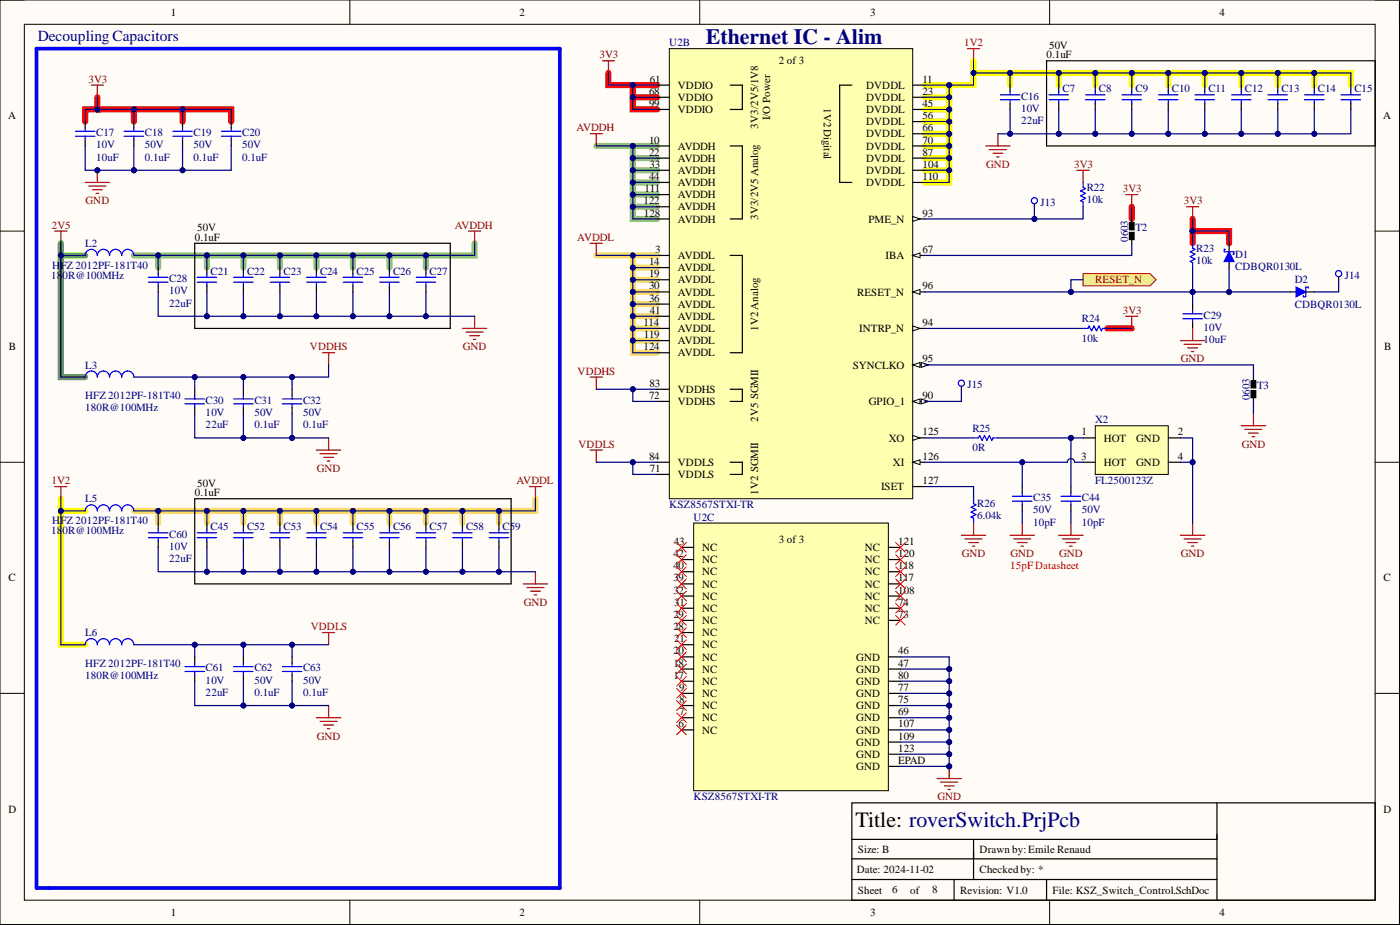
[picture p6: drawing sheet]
<svg xmlns="http://www.w3.org/2000/svg" width="292mm" height="193mm" viewBox="0 0 292 193" stroke-linecap="round" stroke-linejoin="round" font-family="sans-serif">
<defs><g id="words">
<text font-size="4.6" fill="#000080" x="147.3" y="9.1">Ethernet IC - Alim</text>
<text font-size="4.6" x="178.5" y="172.6">Title: roverSwitch.PrjPcb</text>
<text font-size="3.2" fill="#000080" x="7.9" y="8.5">Decoupling Capacitors</text>
<g font-size="2.3">
<text x="35.6" y="3.3">1</text>
<text x="108.4" y="3.3">2</text>
<text x="181.5" y="3.3">3</text>
<text x="254.4" y="3.3">4</text>
<text x="218.9" y="10.1">50V</text>
<text x="135.6" y="17.3">61</text>
<text x="162.5" y="13.4">2 of 3</text>
<text x="192.5" y="17.3">11</text>
<text x="218.4" y="12.2">0.1uF</text>
<text x="135.4" y="19.8">68</text>
<text x="135.4" y="22.3">99</text>
<text x="141.4" y="21.1">VDDIO</text>
<text x="141.4" y="23.6">VDDIO</text>
<text x="141.4" y="18.5">VDDIO</text>
<text x="171.9" y="22.5" transform="rotate(90 171.9 22.5)">1V2Digital</text>
<text x="180.7" y="18.5">DVDDL</text>
<text x="180.7" y="21.1">DVDDL</text>
<text x="180.7" y="23.6">DVDDL</text>
<text x="192.5" y="19.8">23</text>
<text x="192.5" y="22.3">45</text>
<text x="1.7" y="24.9">A</text>
<text x="135.4" y="29.9">10</text>
<text x="158.2" y="26.8" transform="rotate(-90 158.2 26.8)">3V3/2V5/1V8</text>
<text x="160.7" y="25" transform="rotate(-90 160.7 25)">I/O Power</text>
<text x="180.7" y="28.7">DVDDL</text>
<text x="180.7" y="26.1">DVDDL</text>
<text x="192.5" y="27.4">66</text>
<text x="192.5" y="29.9">70</text>
<text x="192.5" y="24.9">56</text>
<text x="288.6" y="24.9">A</text>
<text x="135.4" y="32.5">22</text>
<text x="135.5" y="35">33</text>
<text x="141.4" y="31.2">AVDDH</text>
<text x="141.4" y="33.7">AVDDH</text>
<text x="180.7" y="31.2">DVDDL</text>
<text x="180.7" y="33.7">DVDDL</text>
<text x="192.5" y="32.5">87</text>
<text x="192.5" y="35">104</text>
<text x="134.5" y="40.1">111</text>
<text x="135.4" y="37.6">44</text>
<text x="141.4" y="41.4">AVDDH</text>
<text x="141.4" y="36.3">AVDDH</text>
<text x="141.4" y="38.8">AVDDH</text>
<text x="180.7" y="36.3">DVDDL</text>
<text x="180.7" y="38.8">DVDDL</text>
<text x="192.5" y="37.6">110</text>
<text x="134.2" y="42.6">122</text>
<text x="134.3" y="45.2">128</text>
<text x="141.4" y="43.9">AVDDH</text>
<text x="141.4" y="46.4">AVDDH</text>
<text x="158.2" y="45.9" transform="rotate(-90 158.2 45.9)">3V3/2V5Analog</text>
<text x="181.2" y="46.4">PME_N</text>
<text x="192.5" y="45.2">93</text>
<text x="40.6" y="50.2">0.1uF</text>
<text x="41.1" y="48.2">50V</text>
<text x="136.7" y="52.8">3</text>
<text x="192.5" y="52.8">67</text>
<text x="135.4" y="55.3">14</text>
<text x="135.4" y="57.9">19</text>
<text x="141.4" y="54">AVDDL</text>
<text x="141.4" y="56.6">AVDDL</text>
<text x="141.4" y="59.1">AVDDL</text>
<text x="184.8" y="54">IBA</text>
<text x="135.4" y="60.4">30</text>
<text x="135.4" y="62.9">36</text>
<text x="135.6" y="65.5">41</text>
<text x="141.4" y="61.7">AVDDL</text>
<text x="141.4" y="64.2">AVDDL</text>
<text x="178.8" y="61.7">RESET_N</text>
<text x="192.5" y="60.4">96</text>
<text x="134.2" y="68">114</text>
<text x="134.3" y="70.5">119</text>
<text x="141.4" y="69.3">AVDDL</text>
<text x="141.4" y="71.8">AVDDL</text>
<text x="141.4" y="66.7">AVDDL</text>
<text x="158.2" y="69" transform="rotate(-90 158.2 69)">1V2Analog</text>
<text x="179.3" y="69.3">INTRP_N</text>
<text x="192.5" y="68">94</text>
<text x="1.9" y="73.1">B</text>
<text x="134.2" y="73.1">124</text>
<text x="141.4" y="74.4">AVDDL</text>
<text x="177.9" y="76.9">SYNCLKO</text>
<text x="192.5" y="75.6">95</text>
<text x="288.8" y="73.1">B</text>
<text x="135.4" y="83.2">72</text>
<text x="135.5" y="80.7">83</text>
<text x="141.4" y="82">VDDHS</text>
<text x="192.5" y="83.2">90</text>
<text x="141.4" y="84.5">VDDHS</text>
<text x="158.2" y="88" transform="rotate(-90 158.2 88)">2V5 SGMII</text>
<text x="181.3" y="84.5">GPIO_1</text>
<text x="135.4" y="95.9">84</text>
<text x="185.4" y="92.1">XO</text>
<text x="192.5" y="90.8">125</text>
<text x="192.5" y="95.9">126</text>
<text x="225.6" y="95.9">3</text>
<text x="225.6" y="90.8">1</text>
<text x="230.3" y="92.1">HOT</text>
<text x="237.1" y="92.1">GND</text>
<text x="245.8" y="90.8">2</text>
<text x="245.8" y="95.9">4</text>
<text x="41.1" y="101.5">50V</text>
<text x="135.6" y="98.5">71</text>
<text x="141.4" y="99.7">VDDLS</text>
<text x="141.4" y="97.2">VDDLS</text>
<text x="186.3" y="97.2">XI</text>
<text x="192.5" y="101">127</text>
<text x="230.3" y="97.2">HOT</text>
<text x="237.1" y="97.2">GND</text>
<text x="40.6" y="103.5">0.1uF</text>
<text x="158.2" y="103.2" transform="rotate(-90 158.2 103.2)">1V2 SGMII</text>
<text x="183.8" y="102.3">ISET</text>
<text x="140.6" y="113.7">43</text>
<text x="162.5" y="113.2">3 of 3</text>
<text x="187.4" y="113.7">121</text>
<text x="140.5" y="118.8">40</text>
<text x="140.5" y="116.2">42</text>
<text x="146.5" y="117.5">NC</text>
<text x="146.5" y="115">NC</text>
<text x="180.4" y="117.5">NC</text>
<text x="180.4" y="115">NC</text>
<text x="187.4" y="118.8">118</text>
<text x="187.4" y="116.2">120</text>
<text x="1.8" y="121.3">C</text>
<text x="140.5" y="123.8">32</text>
<text x="140.5" y="121.3">39</text>
<text x="146.5" y="125.1">NC</text>
<text x="146.5" y="122.6">NC</text>
<text x="146.5" y="120">NC</text>
<text x="180.4" y="125.1">NC</text>
<text x="180.4" y="122.6">NC</text>
<text x="180.4" y="120">NC</text>
<text x="187.4" y="123.8">108</text>
<text x="187.4" y="121.3">117</text>
<text x="288.7" y="121.3">C</text>
<text x="140.5" y="131.5">28</text>
<text x="140.5" y="128.9">29</text>
<text x="140.7" y="126.4">31</text>
<text x="146.5" y="130.2">NC</text>
<text x="146.5" y="127.6">NC</text>
<text x="180.4" y="130.2">NC</text>
<text x="180.4" y="127.6">NC</text>
<text x="187.4" y="128.9">73</text>
<text x="187.4" y="126.4">74</text>
<text x="140.5" y="136.5">20</text>
<text x="140.7" y="134">21</text>
<text x="146.5" y="137.8">NC</text>
<text x="146.5" y="135.3">NC</text>
<text x="146.5" y="132.7">NC</text>
<text x="178.7" y="137.8">GND</text>
<text x="187.4" y="136.5">46</text>
<text x="140.5" y="141.6">17</text>
<text x="140.5" y="139.1">18</text>
<text x="146.5" y="142.9">NC</text>
<text x="146.5" y="140.3">NC</text>
<text x="178.7" y="142.9">GND</text>
<text x="178.7" y="140.3">GND</text>
<text x="187.4" y="141.6">80</text>
<text x="187.4" y="139.1">47</text>
<text x="141.7" y="149.2">7</text>
<text x="141.7" y="146.7">8</text>
<text x="141.7" y="144.1">9</text>
<text x="146.5" y="147.9">NC</text>
<text x="146.5" y="145.4">NC</text>
<text x="178.7" y="147.9">GND</text>
<text x="178.7" y="145.4">GND</text>
<text x="187.4" y="149.2">69</text>
<text x="187.4" y="146.7">75</text>
<text x="187.4" y="144.1">77</text>
<text x="141.6" y="151.8">6</text>
<text x="146.5" y="153">NC</text>
<text x="146.5" y="150.5">NC</text>
<text x="178.7" y="150.5">GND</text>
<text x="178.7" y="153">GND</text>
<text x="178.7" y="155.6">GND</text>
<text x="187.4" y="151.8">107</text>
<text x="187.4" y="154.3">109</text>
<text x="178.7" y="158.1">GND</text>
<text x="178.7" y="160.6">GND</text>
<text x="187.4" y="156.8">123</text>
<text x="187.4" y="159.4">EPAD</text>
<text x="1.8" y="169.5">D</text>
<text x="288.7" y="169.5">D</text>
<text x="179" y="177.9">Size: B</text>
<text x="204.4" y="177.9">Drawn by:Emile Renaud</text>
<text x="178.7" y="182.2">Date: 2024-11-02</text>
<text x="204.4" y="182.2">Checked by: *</text>
<text x="35.6" y="191.1">1</text>
<text x="108.4" y="191.1">2</text>
<text x="179" y="186.5">Sheet</text>
<text x="181.5" y="191.1">3</text>
<text x="186.1" y="186.3">6</text>
<text x="189.9" y="186.5">of</text>
<text x="194.5" y="186.3">8</text>
<text x="200.3" y="186.5">Revision: V1.0</text>
<text x="219.6" y="186.5">File: KSZ_Switch_Control.SchDoc</text>
<text x="254.4" y="191.1">4</text>
</g>
<g font-size="2.3" fill="#000080">
<text x="139.6" y="9.6">U2B</text>
<text x="213" y="23.3">10V</text>
<text x="213" y="20.8">C16</text>
<text x="221.7" y="19.3">C7</text>
<text x="229.3" y="19.3">C8</text>
<text x="236.9" y="19.3">C9</text>
<text x="244.5" y="19.3">C10</text>
<text x="252.1" y="19.3">C11</text>
<text x="259.7" y="19.3">C12</text>
<text x="267.4" y="19.3">C13</text>
<text x="275" y="19.3">C14</text>
<text x="282.6" y="19.3">C15</text>
<text x="20.1" y="28.4">C17</text>
<text x="30.2" y="28.4">C18</text>
<text x="40.4" y="28.4">C19</text>
<text x="50.5" y="28.4">C20</text>
<text x="213" y="25.9">22uF</text>
<text x="20.1" y="31">10V</text>
<text x="20.1" y="33.5">10uF</text>
<text x="30.2" y="31">50V</text>
<text x="30.2" y="33.5">0.1uF</text>
<text x="40.4" y="31">50V</text>
<text x="40.4" y="33.5">0.1uF</text>
<text x="50.5" y="31">50V</text>
<text x="50.5" y="33.5">0.1uF</text>
<text x="226.7" y="39.8">R22</text>
<text x="217.1" y="42.9">J13</text>
<text x="226.7" y="42.4">10k</text>
<text x="17.8" y="51.5">L2</text>
<text x="235.4" y="50.5" transform="rotate(-90 235.4 50.5)">0603</text>
<text x="236.9" y="48.1">T2</text>
<text x="249.6" y="52.5">R23</text>
<text x="257.7" y="53.8">D1</text>
<text x="10.7" y="58.1">18</text>
<text x="10.9" y="56.1">HFZ 2012PF-181T40</text>
<text x="13" y="58.1">0R@100MHz</text>
<text x="35.3" y="58.9">C28</text>
<text x="43.9" y="57.3">C21</text>
<text x="51.5" y="57.3">C22</text>
<text x="59.2" y="57.3">C23</text>
<text x="66.8" y="57.3">C24</text>
<text x="74.4" y="57.3">C25</text>
<text x="82" y="57.3">C26</text>
<text x="89.6" y="57.3">C27</text>
<text x="249.6" y="55.1">10k</text>
<text x="257.7" y="56.3">CDBQR0130L</text>
<text x="270.2" y="59.1">D2</text>
<text x="280.6" y="58.1">J14</text>
<text x="35.3" y="61.4">10V</text>
<text x="35.3" y="63.9">22uF</text>
<text x="270.2" y="64.2">CDBQR0130L</text>
<text x="225.7" y="71.3">10k</text>
<text x="225.7" y="67.2">R24</text>
<text x="251.1" y="69">10V</text>
<text x="251.1" y="71.6">10uF</text>
<text x="251.1" y="66.5">C29</text>
<text x="17.8" y="76.9">L3</text>
<text x="17.8" y="83.2">HFZ 2012PF-181T40</text>
<text x="201.9" y="81">J15</text>
<text x="260.8" y="83.5" transform="rotate(-90 260.8 83.5)">0603</text>
<text x="262.3" y="81.1">T3</text>
<text x="17.8" y="85.8">180R@100MHz</text>
<text x="42.9" y="86.8">10V</text>
<text x="42.9" y="89.3">22uF</text>
<text x="42.9" y="84.2">C30</text>
<text x="53.1" y="86.8">50V</text>
<text x="53.1" y="89.3">0.1uF</text>
<text x="53.1" y="84.2">C31</text>
<text x="63.2" y="86.8">50V</text>
<text x="63.2" y="89.3">0.1uF</text>
<text x="63.2" y="84.2">C32</text>
<text x="228.5" y="88.3">X2</text>
<text x="202.9" y="94.1">0R</text>
<text x="202.9" y="90.1">R25</text>
<text x="228.5" y="101">FL2500123Z</text>
<text x="17.8" y="104.8">L5</text>
<text x="139.6" y="106.1">KSZ8567STXI-TR</text>
<text x="203.9" y="105.8">R26</text>
<text x="215.6" y="107.1">50V</text>
<text x="215.6" y="104.6">C35</text>
<text x="225.7" y="107.1">50V</text>
<text x="225.7" y="104.6">C44</text>
<text x="10.7" y="111.4">18</text>
<text x="10.9" y="109.4">HFZ 2012PF-181T40</text>
<text x="13" y="111.4">0R@100MHz</text>
<text x="35.3" y="112.2">C60</text>
<text x="43.9" y="110.6">C45</text>
<text x="51.5" y="110.6">C52</text>
<text x="59.2" y="110.6">C53</text>
<text x="66.8" y="110.6">C54</text>
<text x="74.4" y="110.6">C55</text>
<text x="82" y="110.6">C56</text>
<text x="89.6" y="110.6">C57</text>
<text x="97.2" y="110.6">C58</text>
<text x="104.9" y="110.6">C59</text>
<text x="144.7" y="108.6">U2C</text>
<text x="203.9" y="108.4">6.04k</text>
<text x="215.6" y="109.6">10pF</text>
<text x="225.7" y="109.6">10pF</text>
<text x="35.3" y="114.7">10V</text>
<text x="35.3" y="117.2">22uF</text>
<text x="17.8" y="132.7">L6</text>
<text x="17.8" y="141.6">180R@100MHz</text>
<text x="17.8" y="139.1">HFZ 2012PF-181T40</text>
<text x="42.9" y="142.6">10V</text>
<text x="42.9" y="140.1">C61</text>
<text x="53.1" y="142.6">50V</text>
<text x="53.1" y="140.1">C62</text>
<text x="63.2" y="142.6">50V</text>
<text x="63.2" y="140.1">C63</text>
<text x="42.9" y="145.2">22uF</text>
<text x="53.1" y="145.2">0.1uF</text>
<text x="63.2" y="145.2">0.1uF</text>
<text x="144.7" y="167">KSZ8567STXI-TR</text>
</g>
<g font-size="2.3" fill="#800000">
<text x="201.2" y="9.6">1V2</text>
<text x="18.5" y="17.3">3V3</text>
<text x="125.1" y="12.2">3V3</text>
<text x="120.3" y="27.4">AVDDH</text>
<text x="205.7" y="35">GND</text>
<text x="224.1" y="35">3V3</text>
<text x="234.3" y="40.1">3V3</text>
<text x="10.8" y="47.7">2V5</text>
<text x="17.9" y="42.6">GND</text>
<text x="94.9" y="47.7">AVDDH</text>
<text x="247" y="42.6">3V3</text>
<text x="120.4" y="50.2">AVDDL</text>
<text x="228.5" y="59.1">RESET_N</text>
<text x="234.3" y="65.5">3V3</text>
<text x="64.7" y="73.1">VDDHS</text>
<text x="96.6" y="73.1">GND</text>
<text x="246.4" y="75.6">GND</text>
<text x="120.5" y="78.2">VDDHS</text>
<text x="120.7" y="93.4">VDDLS</text>
<text x="259.1" y="93.4">GND</text>
<text x="10.7" y="101">1V2</text>
<text x="66.1" y="98.5">GND</text>
<text x="107.7" y="101">AVDDL</text>
<text x="200.7" y="116.2">GND</text>
<text x="210.8" y="116.2">GND</text>
<text x="221" y="116.2">GND</text>
<text x="246.4" y="116.2">GND</text>
<text x="64.8" y="131.5">VDDLS</text>
<text x="109.3" y="126.4">GND</text>
<text x="66.1" y="154.3">GND</text>
<text x="195.6" y="167">GND</text>
</g>
<text font-size="2.3" fill="#f00" x="210.7" y="118.8">15pF Datasheet</text>
</g></defs>
<path d="M0 0h292v192.9h-292z" fill-rule="evenodd" fill="#fffcf8"/>
<path d="M0 0h292v192.9h-292z" fill="none" stroke="#000" stroke-width=".21"/>
<path d="M5.1 5.1h281.8v182.7h-281.8z" fill-rule="evenodd" fill="#fffcf8"/>
<g fill="none" stroke="#000" stroke-width=".21">
<path d="M0 0h5.1M73 0v5.1M146 0v5.1M219 0v5.1M286.9 0h5.1v5.1M5.1 5.1h281.8v182.7h-281.8zM0 48.2h5.1M286.9 48.2h5.1M0 96.4h5.1M286.9 96.4h5.1M0 144.7h5.1M286.9 144.7h5.1"/>
<path d="M73 187.8v5.1M146 187.8v5.1M219 187.8v5.1M292 187.8v5.1"/>
</g>
<path d="M127 15.2v2.6h10.1M132 17.8v2.5h5.1M20.3 20.3v2.5h-2.5v2.6M20.3 22.8h7.6v2.6M27.9 22.8h10.2v2.6M38.1 22.8h10.1v2.6M132 20.3v2.5h5.1M236.1 43.1v2.6M248.8 48.2h7.6v2.6M248.8 45.7v5.1M231.1 68.5h5" fill="none" stroke="#f00" stroke-width="1.3"/>
<g fill="none" stroke="#93c47d" stroke-width="1.3">
<path d="M124.4 30.4h12.7M132 30.4v2.6h5.1M132 33v2.5h5.1M132 35.5v2.6h5.1M132 38.1v2.5h5.1M33 53.3v2.5M43.2 53.3v2.5M50.8 53.3v2.5M58.4 53.3v2.5M66 53.3v2.5M73.6 53.3v2.5M81.2 53.3v2.5"/>
<path d="M88.9 53.3v2.5M99 50.8v2.5h-71.1M132 40.6v2.5h5.1M132 43.1v2.6h5.1"/>
</g>
<g fill="none" stroke="#ffd966" stroke-width="1.3">
<path d="M124.4 53.3h12.7M132 53.3v2.5h5.1M132 55.8v2.6h5.1M132 58.4v2.5h5.1M132 60.9v2.5h5.1M132 63.4v2.6h5.1M132 66v2.5h5.1M132 68.5v2.6h5.1M132 71.1v2.5h5.1M33 106.6v2.5M43.2 106.6v2.5M50.8 106.6v2.5"/>
<path d="M58.4 106.6v2.5M66 106.6v2.5M73.6 106.6v2.5M81.2 106.6v2.5M88.9 106.6v2.5M96.5 106.6v2.5M104.1 106.6v2.5M111.7 104v2.6h-83.8"/>
</g>
<g fill="none" stroke="#ff0" stroke-width="1.3">
<path d="M198 17.8v2.5h-5M203.1 12.7v5.1h-10.1M203.1 15.2h78.7v2.6M210.7 15.2v2.6M220.9 15.2v2.6M228.5 15.2v2.6M236.1 15.2v2.6M243.7 15.2v2.6M251.4 15.2v2.6M259 15.2v2.6M266.6 15.2v2.6M274.2 15.2v2.6"/>
<path d="M198 20.3v2.5h-5M198 22.8v2.6h-5M198 25.4v2.5h-5M198 27.9v2.5h-5M198 30.4v2.6h-5M198 33v2.5h-5M198 35.5v2.6h-5M12.7 104v2.6h5.1M12.7 106.6v27.9h5.1"/>
</g>
<path d="M12.7 50.8v2.5h5.1M12.7 53.3v25.4h5.1" fill="none" stroke="#0f0" stroke-width="1.3"/>
<path d="M177.7 167.5h109.2v20.3h-109.2zM177.7 175.1h76.2M177.7 179.2h76.2M203.1 175.1v8.4M253.9 167.5v20.3M177.7 183.5h76.2M199.1 183.5v4.3M218.4 183.5v4.3" fill="none" stroke="#000" stroke-width=".25"/>
<path d="M139.6 10.1h50.8v93.9h-50.8z" fill-rule="evenodd" fill="#ffffb0"/>
<path d="M139.6 10.1h50.8v93.9h-50.8z" fill="none" stroke="#000" stroke-width=".21"/>
<path d="M190.4 27.9h2.6M190.4 53.3h2.6" fill="none" stroke="#000" stroke-width=".25"/>
<path d="M190.4 53.3l1.6-.5v1z" fill="#f8fcff"/>
<path d="M190.4 53.3l1.6-.5v1z" fill="none" stroke="#000" stroke-width=".21"/>
<path d="M137.1 20.3h2.5M190.4 30.4h2.6M190.4 33h2.6M137.1 99h2.5M137.1 83.7h2.5M137.1 81.2h2.5M137.1 96.4h2.5M190.4 83.7h2.6" fill="none" stroke="#000" stroke-width=".25"/>
<path d="M190.4 83.7l1.6-.5v1z" fill="#f8fcff"/>
<path d="M190.4 83.7l1.6-.5v1z" fill="none" stroke="#000" stroke-width=".21"/>
<path d="M192.2 83.2l1.5 .5-1.5 .5z" fill="#f8fcff"/>
<path d="M192.2 83.2l1.5 .5-1.5 .5z" fill="none" stroke="#000" stroke-width=".21"/>
<path d="M190.4 45.7h2.6" fill="none" stroke="#000" stroke-width=".25"/>
<path d="M190.4 45.2l1.6 .5-1.6 .5z" fill="#f8fcff"/>
<path d="M190.4 45.2l1.6 .5-1.6 .5z" fill="none" stroke="#000" stroke-width=".21"/>
<path d="M190.4 68.5h2.6" fill="none" stroke="#000" stroke-width=".25"/>
<path d="M190.4 68l1.6 .5-1.6 .5z" fill="#f8fcff"/>
<path d="M190.4 68l1.6 .5-1.6 .5z" fill="none" stroke="#000" stroke-width=".21"/>
<path d="M190.4 76.1h2.6" fill="none" stroke="#000" stroke-width=".25"/>
<path d="M190.4 76.1l1.6-.5v1z" fill="#f8fcff"/>
<path d="M190.4 76.1l1.6-.5v1z" fill="none" stroke="#000" stroke-width=".21"/>
<path d="M192.2 75.6l1.5 .5-1.5 .5z" fill="#f8fcff"/>
<path d="M192.2 75.6l1.5 .5-1.5 .5z" fill="none" stroke="#000" stroke-width=".21"/>
<path d="M190.4 60.9h2.6" fill="none" stroke="#000" stroke-width=".25"/>
<path d="M190.4 60.9l1.6-.5v1z" fill="#f8fcff"/>
<path d="M190.4 60.9l1.6-.5v1z" fill="none" stroke="#000" stroke-width=".21"/>
<path d="M137.1 22.8h2.5M190.4 35.5h2.6M190.4 38.1h2.6M137.1 40.6h2.5M137.1 43.1h2.5M137.1 68.5h2.5M137.1 71.1h2.5M137.1 73.6h2.5M190.4 91.4h2.6" fill="none" stroke="#000" stroke-width=".25"/>
<path d="M190.4 90.8l1.6 .6-1.6 .5z" fill="#f8fcff"/>
<path d="M190.4 90.8l1.6 .6-1.6 .5z" fill="none" stroke="#000" stroke-width=".21"/>
<path d="M190.4 96.4h2.6" fill="none" stroke="#000" stroke-width=".25"/>
<path d="M190.4 96.4l1.6-.5v1z" fill="#f8fcff"/>
<path d="M190.4 96.4l1.6-.5v1z" fill="none" stroke="#000" stroke-width=".21"/>
<g fill="none" stroke="#000" stroke-width=".25">
<path d="M137.1 17.8h2.5M152.3 17.8h2.6v5h-2.6M177.7 17.8h-2.5v20.3h2.5M190.4 17.8h2.6M137.1 30.4h2.5M137.1 33h2.5M137.1 35.5h2.5M137.1 38.1h2.5M152.3 30.4h2.6v15.3h-2.6M190.4 20.3h2.6M190.4 22.8h2.6M190.4 25.4h2.6"/>
<path d="M137.1 45.7h2.5M137.1 53.3h2.5M137.1 55.8h2.5M137.1 58.4h2.5M152.3 53.3h2.6v20.3h-2.6M137.1 60.9h2.5M137.1 63.4h2.5M137.1 66h2.5M152.3 81.2h2.6v2.5h-2.6M152.3 96.4h2.6v2.6h-2.6M190.4 101.5h2.6"/>
</g>
<path d="M144.7 109.1h40.7v55.9h-40.7z" fill-rule="evenodd" fill="#ffffb0"/>
<path d="M235.6 48.5h1v1.5h-1zM235.6 46.4h1v1.6h-1zM261 79.4h1v1.6h-1zM261 81.5h1v1.5h-1zM144.7 109.1h40.7v55.9h-40.7z" fill="none" stroke="#000" stroke-width=".21"/>
<g fill="none" stroke="#000" stroke-width=".25">
<path d="M215.8 42.6v.5M236.1 45.7v1.2M236.1 49.5v1.3M261.5 78.7v1.2M261.5 82.5v1.2M142.2 119.3h2.5M142.2 116.7h2.5M142.2 114.2h2.5M185.4 119.3h2.5M185.4 116.7h2.5M185.4 114.2h2.5M142.2 129.4h2.5"/>
<path d="M142.2 126.9h2.5M142.2 124.3h2.5M142.2 121.8h2.5M142.2 139.6h2.5M142.2 137h2.5M142.2 134.5h2.5M142.2 132h2.5M185.4 129.4h2.5M185.4 126.9h2.5M185.4 124.3h2.5M185.4 121.8h2.5M185.4 139.6h2.5"/>
<path d="M185.4 137h2.5M142.2 149.7h2.5M142.2 147.2h2.5M142.2 144.7h2.5M142.2 142.1h2.5M142.2 152.3h2.5M185.4 149.7h2.5M185.4 147.2h2.5M185.4 144.7h2.5M185.4 142.1h2.5M185.4 152.3h2.5M185.4 154.8h2.5"/>
<path d="M185.4 157.3h2.5M185.4 159.9h2.5"/>
</g>
<g fill="#000">
<path d="M235.6 48.5h1v1.5h-1z" fill-rule="evenodd"/>
<path d="M235.6 46.4h1v1.6h-1z" fill-rule="evenodd"/>
<path d="M261 79.4h1v1.6h-1z" fill-rule="evenodd"/>
<path d="M261 81.5h1v1.5h-1z" fill-rule="evenodd"/>
</g>
<path d="M224.7 35.5h2.5M226 35.5v2.6M234.9 40.6h2.5M236.1 40.6v2.5M234.9 66h2.5M236.1 66v2.5M259 88.8h5.1M259.7 89.6h3.6M260.5 90.3h2M261.3 91.1h.5M261.5 86.3v2.5" fill="none" stroke="#800000" stroke-width=".25"/>
<g fill="none" stroke="#00f" stroke-width=".25">
<path d="M226 38.1v1l.5 .2-1 .5 1 .5-1 .6 1 .5-1 .5 .5 .2v1M226 68.5h1l.2-.5 .6 1 .5-1 .5 1 .5-1 .5 1 .2-.5h1.1"/>
<circle cx="215.8" cy="41.9" r=".64"/>
</g>
<path d="M228.5 88.8h15.2v10.2h-15.2z" fill-rule="evenodd" fill="#ffffb0"/>
<path d="M228.5 88.8h15.2v10.2h-15.2z" fill="none" stroke="#000" stroke-width=".21"/>
<g fill="none" stroke="#000" stroke-width=".25">
<path d="M256.4 50.8v1.7M256.4 54.6v1.2M248.8 63.4v1.3M248.8 67.2v1.3M200.6 80.7v.5M226 91.4h2.5M226 96.4h2.5M243.7 91.4h2.6M243.7 96.4h2.6M213.3 101.5v1.3M213.3 105.3v1.3M223.4 101.5v1.3"/>
<path d="M223.4 105.3v1.3"/>
</g>
<g fill="none" stroke="#00f" stroke-width=".25">
<path d="M248.8 50.8v1l.5 .2-1 .5 1 .5-1 .5 1 .5-1 .6 .5 .2v1M246.8 65.5h4.1M246.8 66.5h4.1M248.8 64.7v.8M248.8 66.5v.7M203.1 91.4h1l.3-.6 .5 1.1 .5-1.1 .5 1.1 .5-1.1 .5 1.1 .3-.5h1M203.1 104v1.1l.5 .2-1 .5 1 .5-1 .5 1 .5-1 .6 .5 .2v1M211.2 103.5h4.1M211.2 104.6h4.1M213.3 102.8v.7M213.3 104.6v.7M221.4 103.5h4.1"/>
<path d="M221.4 104.6h4.1M223.4 102.8v.7M223.4 104.6v.7"/>
<circle cx="200.6" cy="79.9" r=".64"/>
</g>
<g fill="none" stroke="#800000" stroke-width=".25">
<path d="M247.6 43.1h2.5M248.8 43.1v2.6M246.3 71.1h5.1M247.1 71.8h3.5M247.8 72.6h2M248.6 73.3h.5M248.8 68.5v2.6M200.6 111.7h5.1M201.3 112.4h3.6M202.1 113.2h2M202.9 113.9h.5M203.1 109.1v2.6"/>
<path d="M210.7 111.7h5.1M211.5 112.4h3.6M212.3 113.2h2M213 113.9h.5M213.3 109.1v2.6M220.9 111.7h5.1M221.7 112.4h3.5M222.4 113.2h2.1M223.2 113.9h.5M223.4 109.1v2.6M246.3 111.7h5.1M247.1 112.4h3.5"/>
<path d="M247.8 113.2h2M248.6 113.9h.5M248.8 109.1v2.6"/>
</g>
<path d="M256.4 52.5l1.1 2.1h-2.1z" fill="#00f"/>
<path d="M255.7 52h-.3v.5h2.1v.5h-.3M256.4 52.5l1.1 2.1h-2.1z" fill="none" stroke="#00f" stroke-width=".25"/>
<path d="M269.1 60.9h1.3M272.4 60.9h1.8" fill="none" stroke="#000" stroke-width=".25"/>
<path d="M270.4 59.9l2 1-2 1z" fill="#00f"/>
<g fill="none" stroke="#00f" stroke-width=".25">
<path d="M270.4 59.9l2 1-2 1zM272.9 60.1v-.2h-.5v2h-.5v-.2"/>
<circle cx="279.3" cy="57.1" r=".64"/>
</g>
<path d="M279.3 57.9v.5" fill="none" stroke="#000" stroke-width=".25"/>
<g fill="none" stroke="#f00" stroke-width=".21">
<path d="M141.2 113.2l2 2M141.2 115.7l2 2M141.2 118.3l2 2M143.2 113.2l-2 2M143.2 115.7l-2 2M143.2 118.3l-2 2M186.9 113.2l2 2M186.9 115.7l2 2M186.9 118.3l2 2M188.9 113.2l-2 2M188.9 115.7l-2 2M188.9 118.3l-2 2"/>
<path d="M141.2 120.8l2 2M141.2 123.3l2 2.1M141.2 125.9l2 2M141.2 128.4l2 2M141.2 130.9l2 2.1M141.2 133.5l2 2M141.2 136l2 2.1M141.2 138.6l2 2M143.2 120.8l-2 2M143.2 123.3l-2 2.1M143.2 125.9l-2 2M143.2 128.4l-2 2"/>
<path d="M143.2 130.9l-2 2.1M143.2 133.5l-2 2M143.2 136l-2 2.1M143.2 138.6l-2 2M186.9 120.8l2 2M186.9 123.3l2 2.1M186.9 125.9l2 2M186.9 128.4l2 2M188.9 120.8l-2 2M188.9 123.3l-2 2.1M188.9 125.9l-2 2M188.9 128.4l-2 2"/>
<path d="M141.2 141.1l2 2M141.2 143.6l2 2.1M141.2 146.2l2 2M141.2 148.7l2 2M141.2 151.2l2 2.1M143.2 141.1l-2 2M143.2 143.6l-2 2.1M143.2 146.2l-2 2M143.2 148.7l-2 2M143.2 151.2l-2 2.1"/>
</g>
<path d="M198 159.9v2.5M195.5 162.4h5.1M196.3 163.2h3.5M197 163.9h2.1M197.8 164.7h.5" fill="none" stroke="#800000" stroke-width=".25"/>
<circle cx="198" cy="159.9" r=".51" fill="#000080"/>
<circle cx="198" cy="159.9" r=".51" fill="none" stroke="#000080" stroke-width=".21"/>
<path d="M125.7 12.7h2.5M127 12.7v2.5M17.8 38.1h5.1M18.5 38.8h3.6M19.3 39.6h2M20.3 35.5v2.6M20.1 40.3h.5" fill="none" stroke="#800000" stroke-width=".25"/>
<path d="M17.8 25.4v1.2M17.8 29.2v1.2M27.9 25.4v1.2M27.9 29.2v1.2M38.1 25.4v1.2M38.1 29.2v1.2M48.2 25.4v1.2M48.2 29.2v1.2" fill="none" stroke="#000" stroke-width=".25"/>
<g fill="none" stroke="#00f" stroke-width=".25">
<path d="M15.7 27.4h4.1M15.7 28.4h4.1M17.8 26.6v.8M17.8 28.4v.8M25.9 27.4h4.1M25.9 28.4h4.1M27.9 26.6v.8M27.9 28.4v.8M36.1 27.4h4M36.1 28.4h4M38.1 26.6v.8M38.1 28.4v.8"/>
<path d="M46.2 27.4h4.1M46.2 28.4h4.1M48.2 26.6v.8M48.2 28.4v.8"/>
</g>
<circle cx="20.3" cy="35.5" r=".51" fill="#000080"/>
<circle cx="20.3" cy="35.5" r=".51" fill="none" stroke="#000080" stroke-width=".21"/>
<g fill="none" stroke="#800000" stroke-width=".25">
<path d="M19 17.8h2.6M20.3 17.8v2.5M201.9 10.1h2.5M203.1 10.1v2.6M123.1 27.9h2.6M124.4 27.9v2.5M11.4 48.2h2.6M12.7 48.2v2.6M97.8 48.2h2.5M99 48.2v2.6M123.1 50.8h2.6M124.4 50.8v2.5"/>
<path d="M67.3 73.6h2.5M68.6 73.6v2.5M96.5 68.5h5.1M97.2 69.3h3.6M98 70h2M98.8 70.8h.5M99 66v2.5M123.1 78.7h2.6M124.4 78.7v2.5M66 93.9h5.1M66.8 94.7h3.5M67.5 95.4h2.1"/>
<path d="M68.3 96.2h.5M68.6 91.4v2.5M123.1 93.9h2.6M124.4 93.9v2.5M11.4 101.5h2.6M12.7 101.5v2.5M110.4 101.5h2.6M111.7 101.5v2.5M111.7 119.3v2.5M67.3 132h2.5M68.6 132v2.5M109.2 121.8h5.1"/>
<path d="M109.9 122.6h3.6M110.7 123.3h2M111.5 124.1h.5M66 149.7h5.1M66.8 150.5h3.5M67.5 151.2h2.1M68.3 152h.5M68.6 147.2v2.5"/>
</g>
<path d="M7.6 10.1h109.2v175.2h-109.2z" fill="none" stroke="#00f" stroke-width=".76"/>
<g fill="none" stroke="#00f" stroke-width=".25">
<path d="M17.8 53.3a1.27 1.27 0 0 1 1.2-1.3 1.27 1.27 0 0 1 1.3 1.3 1.27 1.27 0 0 1 1.3-1.3 1.27 1.27 0 0 1 1.3 1.3 1.27 1.27 0 0 1 1.2-1.3 1.27 1.27 0 0 1 1.3 1.3 1.27 1.27 0 0 1 1.3-1.3 1.27 1.27 0 0 1 1.2 1.3M31 57.9h4M31 58.9h4M33 57.1v.8M33 58.9v.7M41.1 57.9h4.1M41.1 58.9h4.1M43.2 57.1v.8M43.2 58.9v.7M48.7 57.9h4.1M48.7 58.9h4.1M50.8 57.1v.8"/>
<path d="M50.8 58.9v.7M56.4 57.9h4M56.4 58.9h4M58.4 57.1v.8M58.4 58.9v.7M64 57.9h4M64 58.9h4M66 57.1v.8M66 58.9v.7M71.6 57.9h4.1M71.6 58.9h4.1M73.6 57.1v.8"/>
<path d="M73.6 58.9v.7M79.2 57.9h4.1M79.2 58.9h4.1M81.2 57.1v.8M81.2 58.9v.7M86.8 57.9h4.1M86.8 58.9h4.1M88.9 57.1v.8M88.9 58.9v.7M17.8 78.7a1.27 1.27 0 0 1 1.2-1.3 1.27 1.27 0 0 1 1.3 1.3 1.27 1.27 0 0 1 1.3-1.3 1.27 1.27 0 0 1 1.3 1.3 1.27 1.27 0 0 1 1.2-1.3 1.27 1.27 0 0 1 1.3 1.3 1.27 1.27 0 0 1 1.3-1.3 1.27 1.27 0 0 1 1.2 1.3M38.6 83.2h4.1M38.6 84.2h4.1"/>
<path d="M40.6 82.5v.7M40.6 84.2v.8M48.7 83.2h4.1M48.7 84.2h4.1M50.8 82.5v.7M50.8 84.2v.8M58.9 83.2h4.1M58.9 84.2h4.1M60.9 82.5v.7M60.9 84.2v.8M17.8 106.6a1.27 1.27 0 0 1 1.2-1.3 1.27 1.27 0 0 1 1.3 1.3 1.27 1.27 0 0 1 1.3-1.3 1.27 1.27 0 0 1 1.3 1.3 1.27 1.27 0 0 1 1.2-1.3 1.27 1.27 0 0 1 1.3 1.3 1.27 1.27 0 0 1 1.3-1.3 1.27 1.27 0 0 1 1.2 1.3M31 111.2h4"/>
<path d="M31 112.2h4M33 110.4v.8M33 112.2v.7M41.1 111.2h4.1M41.1 112.2h4.1M43.2 110.4v.8M43.2 112.2v.7M48.7 111.2h4.1M48.7 112.2h4.1M50.8 110.4v.8M50.8 112.2v.7M56.4 111.2h4"/>
<path d="M56.4 112.2h4M58.4 110.4v.8M58.4 112.2v.7M64 111.2h4M64 112.2h4M66 110.4v.8M66 112.2v.7M71.6 111.2h4.1M71.6 112.2h4.1M73.6 110.4v.8M73.6 112.2v.7M79.2 111.2h4.1"/>
<path d="M79.2 112.2h4.1M81.2 110.4v.8M81.2 112.2v.7M86.8 111.2h4.1M86.8 112.2h4.1M88.9 110.4v.8M88.9 112.2v.7M94.5 111.2h4M94.5 112.2h4M96.5 110.4v.8M96.5 112.2v.7M102.1 111.2h4"/>
<path d="M102.1 112.2h4M104.1 110.4v.8M104.1 112.2v.7M17.8 134.5a1.27 1.27 0 0 1 1.2-1.3 1.27 1.27 0 0 1 1.3 1.3 1.27 1.27 0 0 1 1.3-1.3 1.27 1.27 0 0 1 1.3 1.3 1.27 1.27 0 0 1 1.2-1.3 1.27 1.27 0 0 1 1.3 1.3 1.27 1.27 0 0 1 1.3-1.3 1.27 1.27 0 0 1 1.2 1.3M38.6 139.1h4.1M40.6 138.3v.8M48.7 139.1h4.1M50.8 138.3v.8M58.9 139.1h4.1M60.9 138.3v.8M38.6 140.1h4.1M40.6 140.1v.7"/>
<path d="M48.7 140.1h4.1M50.8 140.1v.7M58.9 140.1h4.1M60.9 140.1v.7"/>
</g>
<g fill="none" stroke="#000" stroke-width=".25">
<path d="M33 55.8v1.3M33 59.6v1.3M40.6 50.8h53.3v17.7h-53.3zM43.2 55.8v1.3M43.2 59.6v1.3M50.8 55.8v1.3M50.8 59.6v1.3M58.4 55.8v1.3M58.4 59.6v1.3M66 55.8v1.3M66 59.6v1.3M73.6 55.8v1.3"/>
<path d="M73.6 59.6v1.3M81.2 55.8v1.3M81.2 59.6v1.3M88.9 55.8v1.3M88.9 59.6v1.3M40.6 81.2v1.3M40.6 85v1.3M50.8 81.2v1.3M50.8 85v1.3M60.9 81.2v1.3M60.9 85v1.3M33 109.1v1.3"/>
<path d="M33 112.9v1.3M40.6 104h66v17.8h-66zM43.2 109.1v1.3M43.2 112.9v1.3M50.8 109.1v1.3M50.8 112.9v1.3M58.4 109.1v1.3M58.4 112.9v1.3M66 109.1v1.3M66 112.9v1.3M73.6 109.1v1.3M73.6 112.9v1.3"/>
<path d="M81.2 109.1v1.3M81.2 112.9v1.3M88.9 109.1v1.3M88.9 112.9v1.3M96.5 109.1v1.3M96.5 112.9v1.3M104.1 109.1v1.3M104.1 112.9v1.3M40.6 137v1.3M50.8 137v1.3M60.9 137v1.3M40.6 140.8v1.3"/>
<path d="M50.8 140.8v1.3M60.9 140.8v1.3"/>
</g>
<path d="M215.8 43.1v2.6M236.1 50.8v2.5h-43.1M236.1 43.1v2.6M193 76.1h68.5v2.6M193 68.5h33M231.1 68.5h5M261.5 83.7v2.6" fill="none" stroke="#000080" stroke-width=".25"/>
<circle cx="215.8" cy="45.7" r=".51" fill="#000080"/>
<circle cx="215.8" cy="45.7" r=".51" fill="none" stroke="#000080" stroke-width=".21"/>
<path d="M193 91.4h10.1M213.3 96.4v5.1" fill="none" stroke="#000080" stroke-width=".25"/>
<circle cx="213.3" cy="96.4" r=".51" fill="#000080"/>
<circle cx="213.3" cy="96.4" r=".51" fill="none" stroke="#000080" stroke-width=".21"/>
<path d="M223.4 91.4v10.1" fill="none" stroke="#000080" stroke-width=".25"/>
<circle cx="223.4" cy="91.4" r=".51" fill="#000080"/>
<circle cx="223.4" cy="91.4" r=".51" fill="none" stroke="#000080" stroke-width=".21"/>
<path d="M246.3 96.4h2.5v12.7M213.3 106.6v2.5M223.4 106.6v2.5" fill="none" stroke="#000080" stroke-width=".25"/>
<circle cx="248.8" cy="96.4" r=".51" fill="#000080"/>
<circle cx="248.8" cy="96.4" r=".51" fill="none" stroke="#000080" stroke-width=".21"/>
<path d="M246.3 91.4h2.5v5" fill="none" stroke="#000080" stroke-width=".25"/>
<circle cx="248.8" cy="96.4" r=".51" fill="#000080"/>
<circle cx="248.8" cy="96.4" r=".51" fill="none" stroke="#000080" stroke-width=".21"/>
<path d="M248.8 55.8v5.1h-55.8M200.6 81.2v2.5h-7.6M193 101.5h10.1v2.5" fill="none" stroke="#000080" stroke-width=".25"/>
<circle cx="223.4" cy="60.9" r=".51" fill="#000080"/>
<circle cx="223.4" cy="60.9" r=".51" fill="none" stroke="#000080" stroke-width=".21"/>
<circle cx="248.8" cy="60.9" r=".51" fill="#000080"/>
<circle cx="248.8" cy="60.9" r=".51" fill="none" stroke="#000080" stroke-width=".21"/>
<path d="M248.8 60.9v2.5" fill="none" stroke="#000080" stroke-width=".25"/>
<circle cx="248.8" cy="60.9" r=".51" fill="#000080"/>
<circle cx="248.8" cy="60.9" r=".51" fill="none" stroke="#000080" stroke-width=".21"/>
<path d="M256.4 55.8v5.1h-7.6" fill="none" stroke="#000080" stroke-width=".25"/>
<circle cx="248.8" cy="60.9" r=".51" fill="#000080"/>
<circle cx="248.8" cy="60.9" r=".51" fill="none" stroke="#000080" stroke-width=".21"/>
<circle cx="256.4" cy="60.9" r=".51" fill="#000080"/>
<circle cx="256.4" cy="60.9" r=".51" fill="none" stroke="#000080" stroke-width=".21"/>
<path d="M248.8 48.2h7.6v2.6" fill="none" stroke="#000080" stroke-width=".25"/>
<circle cx="248.8" cy="48.2" r=".51" fill="#000080"/>
<circle cx="248.8" cy="48.2" r=".51" fill="none" stroke="#000080" stroke-width=".21"/>
<path d="M256.4 60.9h12.7" fill="none" stroke="#000080" stroke-width=".25"/>
<circle cx="256.4" cy="60.9" r=".51" fill="#000080"/>
<circle cx="256.4" cy="60.9" r=".51" fill="none" stroke="#000080" stroke-width=".21"/>
<path d="M279.3 58.4v2.5h-5.1M187.9 159.9h10.1" fill="none" stroke="#000080" stroke-width=".25"/>
<circle cx="198" cy="159.9" r=".51" fill="#000080"/>
<circle cx="198" cy="159.9" r=".51" fill="none" stroke="#000080" stroke-width=".21"/>
<path d="M187.9 157.3h10.1v2.6" fill="none" stroke="#000080" stroke-width=".25"/>
<circle cx="198" cy="157.3" r=".51" fill="#000080"/>
<circle cx="198" cy="157.3" r=".51" fill="none" stroke="#000080" stroke-width=".21"/>
<circle cx="198" cy="159.9" r=".51" fill="#000080"/>
<circle cx="198" cy="159.9" r=".51" fill="none" stroke="#000080" stroke-width=".21"/>
<path d="M187.9 154.8h10.1v2.5" fill="none" stroke="#000080" stroke-width=".25"/>
<circle cx="198" cy="154.8" r=".51" fill="#000080"/>
<circle cx="198" cy="154.8" r=".51" fill="none" stroke="#000080" stroke-width=".21"/>
<circle cx="198" cy="157.3" r=".51" fill="#000080"/>
<circle cx="198" cy="157.3" r=".51" fill="none" stroke="#000080" stroke-width=".21"/>
<path d="M187.9 152.3h10.1v2.5" fill="none" stroke="#000080" stroke-width=".25"/>
<circle cx="198" cy="152.3" r=".51" fill="#000080"/>
<circle cx="198" cy="152.3" r=".51" fill="none" stroke="#000080" stroke-width=".21"/>
<circle cx="198" cy="154.8" r=".51" fill="#000080"/>
<circle cx="198" cy="154.8" r=".51" fill="none" stroke="#000080" stroke-width=".21"/>
<path d="M187.9 149.7h10.1v2.6" fill="none" stroke="#000080" stroke-width=".25"/>
<circle cx="198" cy="149.7" r=".51" fill="#000080"/>
<circle cx="198" cy="149.7" r=".51" fill="none" stroke="#000080" stroke-width=".21"/>
<circle cx="198" cy="152.3" r=".51" fill="#000080"/>
<circle cx="198" cy="152.3" r=".51" fill="none" stroke="#000080" stroke-width=".21"/>
<path d="M187.9 147.2h10.1v2.5" fill="none" stroke="#000080" stroke-width=".25"/>
<circle cx="198" cy="147.2" r=".51" fill="#000080"/>
<circle cx="198" cy="147.2" r=".51" fill="none" stroke="#000080" stroke-width=".21"/>
<circle cx="198" cy="149.7" r=".51" fill="#000080"/>
<circle cx="198" cy="149.7" r=".51" fill="none" stroke="#000080" stroke-width=".21"/>
<path d="M187.9 144.7h10.1" fill="none" stroke="#000080" stroke-width=".25"/>
<circle cx="198" cy="144.7" r=".51" fill="#000080"/>
<circle cx="198" cy="144.7" r=".51" fill="none" stroke="#000080" stroke-width=".21"/>
<path d="M187.9 139.6h10.1v2.5" fill="none" stroke="#000080" stroke-width=".25"/>
<circle cx="198" cy="139.6" r=".51" fill="#000080"/>
<circle cx="198" cy="139.6" r=".51" fill="none" stroke="#000080" stroke-width=".21"/>
<circle cx="198" cy="142.1" r=".51" fill="#000080"/>
<circle cx="198" cy="142.1" r=".51" fill="none" stroke="#000080" stroke-width=".21"/>
<path d="M187.9 137h10.1v2.6" fill="none" stroke="#000080" stroke-width=".25"/>
<circle cx="198" cy="139.6" r=".51" fill="#000080"/>
<circle cx="198" cy="139.6" r=".51" fill="none" stroke="#000080" stroke-width=".21"/>
<path d="M132 17.8v2.5h5.1" fill="none" stroke="#000080" stroke-width=".25"/>
<circle cx="132" cy="20.3" r=".51" fill="#000080"/>
<circle cx="132" cy="20.3" r=".51" fill="none" stroke="#000080" stroke-width=".21"/>
<circle cx="132" cy="17.8" r=".51" fill="#000080"/>
<circle cx="132" cy="17.8" r=".51" fill="none" stroke="#000080" stroke-width=".21"/>
<path d="M132 20.3v2.5h5.1" fill="none" stroke="#000080" stroke-width=".25"/>
<circle cx="132" cy="20.3" r=".51" fill="#000080"/>
<circle cx="132" cy="20.3" r=".51" fill="none" stroke="#000080" stroke-width=".21"/>
<path d="M38.1 30.4v5.1h-10.2" fill="none" stroke="#000080" stroke-width=".25"/>
<circle cx="38.1" cy="35.5" r=".51" fill="#000080"/>
<circle cx="38.1" cy="35.5" r=".51" fill="none" stroke="#000080" stroke-width=".21"/>
<circle cx="27.9" cy="35.5" r=".51" fill="#000080"/>
<circle cx="27.9" cy="35.5" r=".51" fill="none" stroke="#000080" stroke-width=".21"/>
<path d="M48.2 30.4v5.1h-10.1" fill="none" stroke="#000080" stroke-width=".25"/>
<circle cx="38.1" cy="35.5" r=".51" fill="#000080"/>
<circle cx="38.1" cy="35.5" r=".51" fill="none" stroke="#000080" stroke-width=".21"/>
<path d="M17.8 30.4v5.1h10.1" fill="none" stroke="#000080" stroke-width=".25"/>
<circle cx="20.3" cy="35.5" r=".51" fill="#000080"/>
<circle cx="20.3" cy="35.5" r=".51" fill="none" stroke="#000080" stroke-width=".21"/>
<circle cx="27.9" cy="35.5" r=".51" fill="#000080"/>
<circle cx="27.9" cy="35.5" r=".51" fill="none" stroke="#000080" stroke-width=".21"/>
<path d="M27.9 30.4v5.1" fill="none" stroke="#000080" stroke-width=".25"/>
<circle cx="27.9" cy="35.5" r=".51" fill="#000080"/>
<circle cx="27.9" cy="35.5" r=".51" fill="none" stroke="#000080" stroke-width=".21"/>
<path d="M20.3 20.3v2.5h-2.5v2.6" fill="none" stroke="#000080" stroke-width=".25"/>
<circle cx="20.3" cy="22.8" r=".51" fill="#000080"/>
<circle cx="20.3" cy="22.8" r=".51" fill="none" stroke="#000080" stroke-width=".21"/>
<path d="M20.3 22.8h7.6v2.6" fill="none" stroke="#000080" stroke-width=".25"/>
<circle cx="20.3" cy="22.8" r=".51" fill="#000080"/>
<circle cx="20.3" cy="22.8" r=".51" fill="none" stroke="#000080" stroke-width=".21"/>
<circle cx="27.9" cy="22.8" r=".51" fill="#000080"/>
<circle cx="27.9" cy="22.8" r=".51" fill="none" stroke="#000080" stroke-width=".21"/>
<path d="M27.9 22.8h10.2v2.6" fill="none" stroke="#000080" stroke-width=".25"/>
<circle cx="38.1" cy="22.8" r=".51" fill="#000080"/>
<circle cx="38.1" cy="22.8" r=".51" fill="none" stroke="#000080" stroke-width=".21"/>
<circle cx="27.9" cy="22.8" r=".51" fill="#000080"/>
<circle cx="27.9" cy="22.8" r=".51" fill="none" stroke="#000080" stroke-width=".21"/>
<path d="M38.1 22.8h10.1v2.6" fill="none" stroke="#000080" stroke-width=".25"/>
<circle cx="38.1" cy="22.8" r=".51" fill="#000080"/>
<circle cx="38.1" cy="22.8" r=".51" fill="none" stroke="#000080" stroke-width=".21"/>
<path d="M132 30.4v2.6h5.1" fill="none" stroke="#000080" stroke-width=".25"/>
<circle cx="132" cy="33" r=".51" fill="#000080"/>
<circle cx="132" cy="33" r=".51" fill="none" stroke="#000080" stroke-width=".21"/>
<circle cx="132" cy="30.4" r=".51" fill="#000080"/>
<circle cx="132" cy="30.4" r=".51" fill="none" stroke="#000080" stroke-width=".21"/>
<path d="M132 33v2.5h5.1" fill="none" stroke="#000080" stroke-width=".25"/>
<circle cx="132" cy="35.5" r=".51" fill="#000080"/>
<circle cx="132" cy="35.5" r=".51" fill="none" stroke="#000080" stroke-width=".21"/>
<circle cx="132" cy="33" r=".51" fill="#000080"/>
<circle cx="132" cy="33" r=".51" fill="none" stroke="#000080" stroke-width=".21"/>
<path d="M132 35.5v2.6h5.1" fill="none" stroke="#000080" stroke-width=".25"/>
<circle cx="132" cy="38.1" r=".51" fill="#000080"/>
<circle cx="132" cy="38.1" r=".51" fill="none" stroke="#000080" stroke-width=".21"/>
<circle cx="132" cy="35.5" r=".51" fill="#000080"/>
<circle cx="132" cy="35.5" r=".51" fill="none" stroke="#000080" stroke-width=".21"/>
<path d="M132 38.1v2.5h5.1" fill="none" stroke="#000080" stroke-width=".25"/>
<circle cx="132" cy="40.6" r=".51" fill="#000080"/>
<circle cx="132" cy="40.6" r=".51" fill="none" stroke="#000080" stroke-width=".21"/>
<circle cx="132" cy="38.1" r=".51" fill="#000080"/>
<circle cx="132" cy="38.1" r=".51" fill="none" stroke="#000080" stroke-width=".21"/>
<path d="M132 40.6v2.5h5.1" fill="none" stroke="#000080" stroke-width=".25"/>
<circle cx="132" cy="43.1" r=".51" fill="#000080"/>
<circle cx="132" cy="43.1" r=".51" fill="none" stroke="#000080" stroke-width=".21"/>
<circle cx="132" cy="40.6" r=".51" fill="#000080"/>
<circle cx="132" cy="40.6" r=".51" fill="none" stroke="#000080" stroke-width=".21"/>
<path d="M132 43.1v2.6h5.1" fill="none" stroke="#000080" stroke-width=".25"/>
<circle cx="132" cy="43.1" r=".51" fill="#000080"/>
<circle cx="132" cy="43.1" r=".51" fill="none" stroke="#000080" stroke-width=".21"/>
<path d="M132 53.3v2.5h5.1" fill="none" stroke="#000080" stroke-width=".25"/>
<circle cx="132" cy="55.8" r=".51" fill="#000080"/>
<circle cx="132" cy="55.8" r=".51" fill="none" stroke="#000080" stroke-width=".21"/>
<circle cx="132" cy="53.3" r=".51" fill="#000080"/>
<circle cx="132" cy="53.3" r=".51" fill="none" stroke="#000080" stroke-width=".21"/>
<path d="M132 55.8v2.6h5.1" fill="none" stroke="#000080" stroke-width=".25"/>
<circle cx="132" cy="58.4" r=".51" fill="#000080"/>
<circle cx="132" cy="58.4" r=".51" fill="none" stroke="#000080" stroke-width=".21"/>
<circle cx="132" cy="55.8" r=".51" fill="#000080"/>
<circle cx="132" cy="55.8" r=".51" fill="none" stroke="#000080" stroke-width=".21"/>
<path d="M132 58.4v2.5h5.1" fill="none" stroke="#000080" stroke-width=".25"/>
<circle cx="132" cy="60.9" r=".51" fill="#000080"/>
<circle cx="132" cy="60.9" r=".51" fill="none" stroke="#000080" stroke-width=".21"/>
<circle cx="132" cy="58.4" r=".51" fill="#000080"/>
<circle cx="132" cy="58.4" r=".51" fill="none" stroke="#000080" stroke-width=".21"/>
<path d="M132 60.9v2.5h5.1" fill="none" stroke="#000080" stroke-width=".25"/>
<circle cx="132" cy="63.4" r=".51" fill="#000080"/>
<circle cx="132" cy="63.4" r=".51" fill="none" stroke="#000080" stroke-width=".21"/>
<circle cx="132" cy="60.9" r=".51" fill="#000080"/>
<circle cx="132" cy="60.9" r=".51" fill="none" stroke="#000080" stroke-width=".21"/>
<path d="M132 63.4v2.6h5.1" fill="none" stroke="#000080" stroke-width=".25"/>
<circle cx="132" cy="66" r=".51" fill="#000080"/>
<circle cx="132" cy="66" r=".51" fill="none" stroke="#000080" stroke-width=".21"/>
<circle cx="132" cy="63.4" r=".51" fill="#000080"/>
<circle cx="132" cy="63.4" r=".51" fill="none" stroke="#000080" stroke-width=".21"/>
<path d="M132 66v2.5h5.1" fill="none" stroke="#000080" stroke-width=".25"/>
<circle cx="132" cy="68.5" r=".51" fill="#000080"/>
<circle cx="132" cy="68.5" r=".51" fill="none" stroke="#000080" stroke-width=".21"/>
<circle cx="132" cy="66" r=".51" fill="#000080"/>
<circle cx="132" cy="66" r=".51" fill="none" stroke="#000080" stroke-width=".21"/>
<path d="M132 68.5v2.6h5.1" fill="none" stroke="#000080" stroke-width=".25"/>
<circle cx="132" cy="71.1" r=".51" fill="#000080"/>
<circle cx="132" cy="71.1" r=".51" fill="none" stroke="#000080" stroke-width=".21"/>
<circle cx="132" cy="68.5" r=".51" fill="#000080"/>
<circle cx="132" cy="68.5" r=".51" fill="none" stroke="#000080" stroke-width=".21"/>
<path d="M132 71.1v2.5h5.1" fill="none" stroke="#000080" stroke-width=".25"/>
<circle cx="132" cy="71.1" r=".51" fill="#000080"/>
<circle cx="132" cy="71.1" r=".51" fill="none" stroke="#000080" stroke-width=".21"/>
<path d="M132 81.2v2.5h5.1" fill="none" stroke="#000080" stroke-width=".25"/>
<circle cx="132" cy="81.2" r=".51" fill="#000080"/>
<circle cx="132" cy="81.2" r=".51" fill="none" stroke="#000080" stroke-width=".21"/>
<path d="M132 96.4v2.6h5.1" fill="none" stroke="#000080" stroke-width=".25"/>
<circle cx="132" cy="96.4" r=".51" fill="#000080"/>
<circle cx="132" cy="96.4" r=".51" fill="none" stroke="#000080" stroke-width=".21"/>
<path d="M198 17.8v2.5h-5" fill="none" stroke="#000080" stroke-width=".25"/>
<circle cx="198" cy="20.3" r=".51" fill="#000080"/>
<circle cx="198" cy="20.3" r=".51" fill="none" stroke="#000080" stroke-width=".21"/>
<circle cx="198" cy="17.8" r=".51" fill="#000080"/>
<circle cx="198" cy="17.8" r=".51" fill="none" stroke="#000080" stroke-width=".21"/>
<path d="M198 20.3v2.5h-5" fill="none" stroke="#000080" stroke-width=".25"/>
<circle cx="198" cy="22.8" r=".51" fill="#000080"/>
<circle cx="198" cy="22.8" r=".51" fill="none" stroke="#000080" stroke-width=".21"/>
<circle cx="198" cy="20.3" r=".51" fill="#000080"/>
<circle cx="198" cy="20.3" r=".51" fill="none" stroke="#000080" stroke-width=".21"/>
<path d="M198 22.8v2.6h-5" fill="none" stroke="#000080" stroke-width=".25"/>
<circle cx="198" cy="25.4" r=".51" fill="#000080"/>
<circle cx="198" cy="25.4" r=".51" fill="none" stroke="#000080" stroke-width=".21"/>
<circle cx="198" cy="22.8" r=".51" fill="#000080"/>
<circle cx="198" cy="22.8" r=".51" fill="none" stroke="#000080" stroke-width=".21"/>
<path d="M198 25.4v2.5h-5" fill="none" stroke="#000080" stroke-width=".25"/>
<circle cx="198" cy="27.9" r=".51" fill="#000080"/>
<circle cx="198" cy="27.9" r=".51" fill="none" stroke="#000080" stroke-width=".21"/>
<circle cx="198" cy="25.4" r=".51" fill="#000080"/>
<circle cx="198" cy="25.4" r=".51" fill="none" stroke="#000080" stroke-width=".21"/>
<path d="M198 27.9v2.5h-5" fill="none" stroke="#000080" stroke-width=".25"/>
<circle cx="198" cy="30.4" r=".51" fill="#000080"/>
<circle cx="198" cy="30.4" r=".51" fill="none" stroke="#000080" stroke-width=".21"/>
<circle cx="198" cy="27.9" r=".51" fill="#000080"/>
<circle cx="198" cy="27.9" r=".51" fill="none" stroke="#000080" stroke-width=".21"/>
<path d="M198 30.4v2.6h-5" fill="none" stroke="#000080" stroke-width=".25"/>
<circle cx="198" cy="33" r=".51" fill="#000080"/>
<circle cx="198" cy="33" r=".51" fill="none" stroke="#000080" stroke-width=".21"/>
<circle cx="198" cy="30.4" r=".51" fill="#000080"/>
<circle cx="198" cy="30.4" r=".51" fill="none" stroke="#000080" stroke-width=".21"/>
<path d="M198 33v2.5h-5" fill="none" stroke="#000080" stroke-width=".25"/>
<circle cx="198" cy="35.5" r=".51" fill="#000080"/>
<circle cx="198" cy="35.5" r=".51" fill="none" stroke="#000080" stroke-width=".21"/>
<circle cx="198" cy="33" r=".51" fill="#000080"/>
<circle cx="198" cy="33" r=".51" fill="none" stroke="#000080" stroke-width=".21"/>
<path d="M198 35.5v2.6h-5" fill="none" stroke="#000080" stroke-width=".25"/>
<circle cx="198" cy="35.5" r=".51" fill="#000080"/>
<circle cx="198" cy="35.5" r=".51" fill="none" stroke="#000080" stroke-width=".21"/>
<path d="M124.4 96.4h12.7" fill="none" stroke="#000080" stroke-width=".25"/>
<circle cx="132" cy="96.4" r=".51" fill="#000080"/>
<circle cx="132" cy="96.4" r=".51" fill="none" stroke="#000080" stroke-width=".21"/>
<path d="M124.4 81.2h12.7" fill="none" stroke="#000080" stroke-width=".25"/>
<circle cx="132" cy="81.2" r=".51" fill="#000080"/>
<circle cx="132" cy="81.2" r=".51" fill="none" stroke="#000080" stroke-width=".21"/>
<path d="M124.4 53.3h12.7" fill="none" stroke="#000080" stroke-width=".25"/>
<circle cx="132" cy="53.3" r=".51" fill="#000080"/>
<circle cx="132" cy="53.3" r=".51" fill="none" stroke="#000080" stroke-width=".21"/>
<path d="M124.4 30.4h12.7" fill="none" stroke="#000080" stroke-width=".25"/>
<circle cx="132" cy="30.4" r=".51" fill="#000080"/>
<circle cx="132" cy="30.4" r=".51" fill="none" stroke="#000080" stroke-width=".21"/>
<path d="M127 15.2v2.6h10.1" fill="none" stroke="#000080" stroke-width=".25"/>
<circle cx="132" cy="17.8" r=".51" fill="#000080"/>
<circle cx="132" cy="17.8" r=".51" fill="none" stroke="#000080" stroke-width=".21"/>
<path d="M193 96.4h29.7a.76 .76 0 0 1 .7-.7 .76 .76 0 0 1 .8 .7h1.8" fill="none" stroke="#000080" stroke-width=".25"/>
<circle cx="213.3" cy="96.4" r=".51" fill="#000080"/>
<circle cx="213.3" cy="96.4" r=".51" fill="none" stroke="#000080" stroke-width=".21"/>
<path d="M226 43.1v2.6h-33" fill="none" stroke="#000080" stroke-width=".25"/>
<circle cx="215.8" cy="45.7" r=".51" fill="#000080"/>
<circle cx="215.8" cy="45.7" r=".51" fill="none" stroke="#000080" stroke-width=".21"/>
<path d="M208.2 91.4h17.8" fill="none" stroke="#000080" stroke-width=".25"/>
<circle cx="223.4" cy="91.4" r=".51" fill="#000080"/>
<circle cx="223.4" cy="91.4" r=".51" fill="none" stroke="#000080" stroke-width=".21"/>
<path d="M248.8 45.7v5.1" fill="none" stroke="#000080" stroke-width=".25"/>
<circle cx="248.8" cy="48.2" r=".51" fill="#000080"/>
<circle cx="248.8" cy="48.2" r=".51" fill="none" stroke="#000080" stroke-width=".21"/>
<path d="M187.9 142.1h10.1v5.1" fill="none" stroke="#000080" stroke-width=".25"/>
<circle cx="198" cy="142.1" r=".51" fill="#000080"/>
<circle cx="198" cy="142.1" r=".51" fill="none" stroke="#000080" stroke-width=".21"/>
<circle cx="198" cy="144.7" r=".51" fill="#000080"/>
<circle cx="198" cy="144.7" r=".51" fill="none" stroke="#000080" stroke-width=".21"/>
<circle cx="198" cy="147.2" r=".51" fill="#000080"/>
<circle cx="198" cy="147.2" r=".51" fill="none" stroke="#000080" stroke-width=".21"/>
<path d="M40.6 134.5v2.5" fill="none" stroke="#000080" stroke-width=".25"/>
<circle cx="40.6" cy="134.5" r=".51" fill="#000080"/>
<circle cx="40.6" cy="134.5" r=".51" fill="none" stroke="#000080" stroke-width=".21"/>
<path d="M50.8 134.5v2.5" fill="none" stroke="#000080" stroke-width=".25"/>
<circle cx="50.8" cy="134.5" r=".51" fill="#000080"/>
<circle cx="50.8" cy="134.5" r=".51" fill="none" stroke="#000080" stroke-width=".21"/>
<path d="M60.9 134.5v2.5" fill="none" stroke="#000080" stroke-width=".25"/>
<circle cx="60.9" cy="134.5" r=".51" fill="#000080"/>
<circle cx="60.9" cy="134.5" r=".51" fill="none" stroke="#000080" stroke-width=".21"/>
<path d="M60.9 142.1v5.1" fill="none" stroke="#000080" stroke-width=".25"/>
<circle cx="60.9" cy="147.2" r=".51" fill="#000080"/>
<circle cx="60.9" cy="147.2" r=".51" fill="none" stroke="#000080" stroke-width=".21"/>
<path d="M50.8 142.1v5.1" fill="none" stroke="#000080" stroke-width=".25"/>
<circle cx="50.8" cy="147.2" r=".51" fill="#000080"/>
<circle cx="50.8" cy="147.2" r=".51" fill="none" stroke="#000080" stroke-width=".21"/>
<path d="M12.7 104v2.6h5.1" fill="none" stroke="#000080" stroke-width=".25"/>
<circle cx="12.7" cy="106.6" r=".51" fill="#000080"/>
<circle cx="12.7" cy="106.6" r=".51" fill="none" stroke="#000080" stroke-width=".21"/>
<path d="M27.9 134.5h40.7" fill="none" stroke="#000080" stroke-width=".25"/>
<circle cx="40.6" cy="134.5" r=".51" fill="#000080"/>
<circle cx="40.6" cy="134.5" r=".51" fill="none" stroke="#000080" stroke-width=".21"/>
<circle cx="50.8" cy="134.5" r=".51" fill="#000080"/>
<circle cx="50.8" cy="134.5" r=".51" fill="none" stroke="#000080" stroke-width=".21"/>
<circle cx="60.9" cy="134.5" r=".51" fill="#000080"/>
<circle cx="60.9" cy="134.5" r=".51" fill="none" stroke="#000080" stroke-width=".21"/>
<path d="M40.6 142.1v5.1h28" fill="none" stroke="#000080" stroke-width=".25"/>
<circle cx="50.8" cy="147.2" r=".51" fill="#000080"/>
<circle cx="50.8" cy="147.2" r=".51" fill="none" stroke="#000080" stroke-width=".21"/>
<circle cx="60.9" cy="147.2" r=".51" fill="#000080"/>
<circle cx="60.9" cy="147.2" r=".51" fill="none" stroke="#000080" stroke-width=".21"/>
<path d="M33 106.6v2.5" fill="none" stroke="#000080" stroke-width=".25"/>
<circle cx="33" cy="106.6" r=".51" fill="#000080"/>
<circle cx="33" cy="106.6" r=".51" fill="none" stroke="#000080" stroke-width=".21"/>
<path d="M43.2 114.2v5.1" fill="none" stroke="#000080" stroke-width=".25"/>
<circle cx="43.2" cy="119.3" r=".51" fill="#000080"/>
<circle cx="43.2" cy="119.3" r=".51" fill="none" stroke="#000080" stroke-width=".21"/>
<path d="M43.2 106.6v2.5" fill="none" stroke="#000080" stroke-width=".25"/>
<circle cx="43.2" cy="106.6" r=".51" fill="#000080"/>
<circle cx="43.2" cy="106.6" r=".51" fill="none" stroke="#000080" stroke-width=".21"/>
<path d="M50.8 114.2v5.1" fill="none" stroke="#000080" stroke-width=".25"/>
<circle cx="50.8" cy="119.3" r=".51" fill="#000080"/>
<circle cx="50.8" cy="119.3" r=".51" fill="none" stroke="#000080" stroke-width=".21"/>
<path d="M50.8 106.6v2.5" fill="none" stroke="#000080" stroke-width=".25"/>
<circle cx="50.8" cy="106.6" r=".51" fill="#000080"/>
<circle cx="50.8" cy="106.6" r=".51" fill="none" stroke="#000080" stroke-width=".21"/>
<path d="M58.4 114.2v5.1" fill="none" stroke="#000080" stroke-width=".25"/>
<circle cx="58.4" cy="119.3" r=".51" fill="#000080"/>
<circle cx="58.4" cy="119.3" r=".51" fill="none" stroke="#000080" stroke-width=".21"/>
<path d="M58.4 106.6v2.5" fill="none" stroke="#000080" stroke-width=".25"/>
<circle cx="58.4" cy="106.6" r=".51" fill="#000080"/>
<circle cx="58.4" cy="106.6" r=".51" fill="none" stroke="#000080" stroke-width=".21"/>
<path d="M66 114.2v5.1" fill="none" stroke="#000080" stroke-width=".25"/>
<circle cx="66" cy="119.3" r=".51" fill="#000080"/>
<circle cx="66" cy="119.3" r=".51" fill="none" stroke="#000080" stroke-width=".21"/>
<path d="M66 106.6v2.5" fill="none" stroke="#000080" stroke-width=".25"/>
<circle cx="66" cy="106.6" r=".51" fill="#000080"/>
<circle cx="66" cy="106.6" r=".51" fill="none" stroke="#000080" stroke-width=".21"/>
<path d="M73.6 114.2v5.1" fill="none" stroke="#000080" stroke-width=".25"/>
<circle cx="73.6" cy="119.3" r=".51" fill="#000080"/>
<circle cx="73.6" cy="119.3" r=".51" fill="none" stroke="#000080" stroke-width=".21"/>
<path d="M73.6 106.6v2.5" fill="none" stroke="#000080" stroke-width=".25"/>
<circle cx="73.6" cy="106.6" r=".51" fill="#000080"/>
<circle cx="73.6" cy="106.6" r=".51" fill="none" stroke="#000080" stroke-width=".21"/>
<path d="M81.2 114.2v5.1" fill="none" stroke="#000080" stroke-width=".25"/>
<circle cx="81.2" cy="119.3" r=".51" fill="#000080"/>
<circle cx="81.2" cy="119.3" r=".51" fill="none" stroke="#000080" stroke-width=".21"/>
<path d="M81.2 106.6v2.5" fill="none" stroke="#000080" stroke-width=".25"/>
<circle cx="81.2" cy="106.6" r=".51" fill="#000080"/>
<circle cx="81.2" cy="106.6" r=".51" fill="none" stroke="#000080" stroke-width=".21"/>
<path d="M88.9 114.2v5.1" fill="none" stroke="#000080" stroke-width=".25"/>
<circle cx="88.9" cy="119.3" r=".51" fill="#000080"/>
<circle cx="88.9" cy="119.3" r=".51" fill="none" stroke="#000080" stroke-width=".21"/>
<path d="M88.9 106.6v2.5" fill="none" stroke="#000080" stroke-width=".25"/>
<circle cx="88.9" cy="106.6" r=".51" fill="#000080"/>
<circle cx="88.9" cy="106.6" r=".51" fill="none" stroke="#000080" stroke-width=".21"/>
<path d="M96.5 114.2v5.1" fill="none" stroke="#000080" stroke-width=".25"/>
<circle cx="96.5" cy="119.3" r=".51" fill="#000080"/>
<circle cx="96.5" cy="119.3" r=".51" fill="none" stroke="#000080" stroke-width=".21"/>
<path d="M96.5 106.6v2.5" fill="none" stroke="#000080" stroke-width=".25"/>
<circle cx="96.5" cy="106.6" r=".51" fill="#000080"/>
<circle cx="96.5" cy="106.6" r=".51" fill="none" stroke="#000080" stroke-width=".21"/>
<path d="M111.7 104v2.6h-83.8" fill="none" stroke="#000080" stroke-width=".25"/>
<circle cx="33" cy="106.6" r=".51" fill="#000080"/>
<circle cx="33" cy="106.6" r=".51" fill="none" stroke="#000080" stroke-width=".21"/>
<circle cx="43.2" cy="106.6" r=".51" fill="#000080"/>
<circle cx="43.2" cy="106.6" r=".51" fill="none" stroke="#000080" stroke-width=".21"/>
<circle cx="50.8" cy="106.6" r=".51" fill="#000080"/>
<circle cx="50.8" cy="106.6" r=".51" fill="none" stroke="#000080" stroke-width=".21"/>
<circle cx="58.4" cy="106.6" r=".51" fill="#000080"/>
<circle cx="58.4" cy="106.6" r=".51" fill="none" stroke="#000080" stroke-width=".21"/>
<circle cx="66" cy="106.6" r=".51" fill="#000080"/>
<circle cx="66" cy="106.6" r=".51" fill="none" stroke="#000080" stroke-width=".21"/>
<circle cx="73.6" cy="106.6" r=".51" fill="#000080"/>
<circle cx="73.6" cy="106.6" r=".51" fill="none" stroke="#000080" stroke-width=".21"/>
<circle cx="81.2" cy="106.6" r=".51" fill="#000080"/>
<circle cx="81.2" cy="106.6" r=".51" fill="none" stroke="#000080" stroke-width=".21"/>
<circle cx="88.9" cy="106.6" r=".51" fill="#000080"/>
<circle cx="88.9" cy="106.6" r=".51" fill="none" stroke="#000080" stroke-width=".21"/>
<circle cx="96.5" cy="106.6" r=".51" fill="#000080"/>
<circle cx="96.5" cy="106.6" r=".51" fill="none" stroke="#000080" stroke-width=".21"/>
<circle cx="104.1" cy="106.6" r=".51" fill="#000080"/>
<circle cx="104.1" cy="106.6" r=".51" fill="none" stroke="#000080" stroke-width=".21"/>
<path d="M33 114.2v5.1h78.7" fill="none" stroke="#000080" stroke-width=".25"/>
<circle cx="43.2" cy="119.3" r=".51" fill="#000080"/>
<circle cx="43.2" cy="119.3" r=".51" fill="none" stroke="#000080" stroke-width=".21"/>
<circle cx="50.8" cy="119.3" r=".51" fill="#000080"/>
<circle cx="50.8" cy="119.3" r=".51" fill="none" stroke="#000080" stroke-width=".21"/>
<circle cx="58.4" cy="119.3" r=".51" fill="#000080"/>
<circle cx="58.4" cy="119.3" r=".51" fill="none" stroke="#000080" stroke-width=".21"/>
<circle cx="66" cy="119.3" r=".51" fill="#000080"/>
<circle cx="66" cy="119.3" r=".51" fill="none" stroke="#000080" stroke-width=".21"/>
<circle cx="73.6" cy="119.3" r=".51" fill="#000080"/>
<circle cx="73.6" cy="119.3" r=".51" fill="none" stroke="#000080" stroke-width=".21"/>
<circle cx="81.2" cy="119.3" r=".51" fill="#000080"/>
<circle cx="81.2" cy="119.3" r=".51" fill="none" stroke="#000080" stroke-width=".21"/>
<circle cx="88.9" cy="119.3" r=".51" fill="#000080"/>
<circle cx="88.9" cy="119.3" r=".51" fill="none" stroke="#000080" stroke-width=".21"/>
<circle cx="96.5" cy="119.3" r=".51" fill="#000080"/>
<circle cx="96.5" cy="119.3" r=".51" fill="none" stroke="#000080" stroke-width=".21"/>
<circle cx="104.1" cy="119.3" r=".51" fill="#000080"/>
<circle cx="104.1" cy="119.3" r=".51" fill="none" stroke="#000080" stroke-width=".21"/>
<path d="M104.1 114.2v5.1" fill="none" stroke="#000080" stroke-width=".25"/>
<circle cx="104.1" cy="119.3" r=".51" fill="#000080"/>
<circle cx="104.1" cy="119.3" r=".51" fill="none" stroke="#000080" stroke-width=".21"/>
<path d="M104.1 106.6v2.5" fill="none" stroke="#000080" stroke-width=".25"/>
<circle cx="104.1" cy="106.6" r=".51" fill="#000080"/>
<circle cx="104.1" cy="106.6" r=".51" fill="none" stroke="#000080" stroke-width=".21"/>
<path d="M40.6 78.7v2.5" fill="none" stroke="#000080" stroke-width=".25"/>
<circle cx="40.6" cy="78.7" r=".51" fill="#000080"/>
<circle cx="40.6" cy="78.7" r=".51" fill="none" stroke="#000080" stroke-width=".21"/>
<path d="M50.8 78.7v2.5" fill="none" stroke="#000080" stroke-width=".25"/>
<circle cx="50.8" cy="78.7" r=".51" fill="#000080"/>
<circle cx="50.8" cy="78.7" r=".51" fill="none" stroke="#000080" stroke-width=".21"/>
<path d="M60.9 78.7v2.5" fill="none" stroke="#000080" stroke-width=".25"/>
<circle cx="60.9" cy="78.7" r=".51" fill="#000080"/>
<circle cx="60.9" cy="78.7" r=".51" fill="none" stroke="#000080" stroke-width=".21"/>
<path d="M60.9 86.3v5.1" fill="none" stroke="#000080" stroke-width=".25"/>
<circle cx="60.9" cy="91.4" r=".51" fill="#000080"/>
<circle cx="60.9" cy="91.4" r=".51" fill="none" stroke="#000080" stroke-width=".21"/>
<path d="M50.8 86.3v5.1" fill="none" stroke="#000080" stroke-width=".25"/>
<circle cx="50.8" cy="91.4" r=".51" fill="#000080"/>
<circle cx="50.8" cy="91.4" r=".51" fill="none" stroke="#000080" stroke-width=".21"/>
<path d="M40.6 86.3v5.1h28" fill="none" stroke="#000080" stroke-width=".25"/>
<circle cx="50.8" cy="91.4" r=".51" fill="#000080"/>
<circle cx="50.8" cy="91.4" r=".51" fill="none" stroke="#000080" stroke-width=".21"/>
<circle cx="60.9" cy="91.4" r=".51" fill="#000080"/>
<circle cx="60.9" cy="91.4" r=".51" fill="none" stroke="#000080" stroke-width=".21"/>
<path d="M68.6 76.1v2.6h-40.7" fill="none" stroke="#000080" stroke-width=".25"/>
<circle cx="40.6" cy="78.7" r=".51" fill="#000080"/>
<circle cx="40.6" cy="78.7" r=".51" fill="none" stroke="#000080" stroke-width=".21"/>
<circle cx="50.8" cy="78.7" r=".51" fill="#000080"/>
<circle cx="50.8" cy="78.7" r=".51" fill="none" stroke="#000080" stroke-width=".21"/>
<circle cx="60.9" cy="78.7" r=".51" fill="#000080"/>
<circle cx="60.9" cy="78.7" r=".51" fill="none" stroke="#000080" stroke-width=".21"/>
<path d="M12.7 50.8v2.5h5.1" fill="none" stroke="#000080" stroke-width=".25"/>
<circle cx="12.7" cy="53.3" r=".51" fill="#000080"/>
<circle cx="12.7" cy="53.3" r=".51" fill="none" stroke="#000080" stroke-width=".21"/>
<path d="M33 53.3v2.5" fill="none" stroke="#000080" stroke-width=".25"/>
<circle cx="33" cy="53.3" r=".51" fill="#000080"/>
<circle cx="33" cy="53.3" r=".51" fill="none" stroke="#000080" stroke-width=".21"/>
<path d="M43.2 60.9v5.1" fill="none" stroke="#000080" stroke-width=".25"/>
<circle cx="43.2" cy="66" r=".51" fill="#000080"/>
<circle cx="43.2" cy="66" r=".51" fill="none" stroke="#000080" stroke-width=".21"/>
<path d="M43.2 53.3v2.5" fill="none" stroke="#000080" stroke-width=".25"/>
<circle cx="43.2" cy="53.3" r=".51" fill="#000080"/>
<circle cx="43.2" cy="53.3" r=".51" fill="none" stroke="#000080" stroke-width=".21"/>
<path d="M50.8 60.9v5.1" fill="none" stroke="#000080" stroke-width=".25"/>
<circle cx="50.8" cy="66" r=".51" fill="#000080"/>
<circle cx="50.8" cy="66" r=".51" fill="none" stroke="#000080" stroke-width=".21"/>
<path d="M50.8 53.3v2.5" fill="none" stroke="#000080" stroke-width=".25"/>
<circle cx="50.8" cy="53.3" r=".51" fill="#000080"/>
<circle cx="50.8" cy="53.3" r=".51" fill="none" stroke="#000080" stroke-width=".21"/>
<path d="M58.4 60.9v5.1" fill="none" stroke="#000080" stroke-width=".25"/>
<circle cx="58.4" cy="66" r=".51" fill="#000080"/>
<circle cx="58.4" cy="66" r=".51" fill="none" stroke="#000080" stroke-width=".21"/>
<path d="M58.4 53.3v2.5" fill="none" stroke="#000080" stroke-width=".25"/>
<circle cx="58.4" cy="53.3" r=".51" fill="#000080"/>
<circle cx="58.4" cy="53.3" r=".51" fill="none" stroke="#000080" stroke-width=".21"/>
<path d="M66 60.9v5.1" fill="none" stroke="#000080" stroke-width=".25"/>
<circle cx="66" cy="66" r=".51" fill="#000080"/>
<circle cx="66" cy="66" r=".51" fill="none" stroke="#000080" stroke-width=".21"/>
<path d="M66 53.3v2.5" fill="none" stroke="#000080" stroke-width=".25"/>
<circle cx="66" cy="53.3" r=".51" fill="#000080"/>
<circle cx="66" cy="53.3" r=".51" fill="none" stroke="#000080" stroke-width=".21"/>
<path d="M73.6 60.9v5.1" fill="none" stroke="#000080" stroke-width=".25"/>
<circle cx="73.6" cy="66" r=".51" fill="#000080"/>
<circle cx="73.6" cy="66" r=".51" fill="none" stroke="#000080" stroke-width=".21"/>
<path d="M73.6 53.3v2.5" fill="none" stroke="#000080" stroke-width=".25"/>
<circle cx="73.6" cy="53.3" r=".51" fill="#000080"/>
<circle cx="73.6" cy="53.3" r=".51" fill="none" stroke="#000080" stroke-width=".21"/>
<path d="M81.2 60.9v5.1" fill="none" stroke="#000080" stroke-width=".25"/>
<circle cx="81.2" cy="66" r=".51" fill="#000080"/>
<circle cx="81.2" cy="66" r=".51" fill="none" stroke="#000080" stroke-width=".21"/>
<path d="M81.2 53.3v2.5" fill="none" stroke="#000080" stroke-width=".25"/>
<circle cx="81.2" cy="53.3" r=".51" fill="#000080"/>
<circle cx="81.2" cy="53.3" r=".51" fill="none" stroke="#000080" stroke-width=".21"/>
<path d="M88.9 60.9v5.1" fill="none" stroke="#000080" stroke-width=".25"/>
<circle cx="88.9" cy="66" r=".51" fill="#000080"/>
<circle cx="88.9" cy="66" r=".51" fill="none" stroke="#000080" stroke-width=".21"/>
<path d="M88.9 53.3v2.5" fill="none" stroke="#000080" stroke-width=".25"/>
<circle cx="88.9" cy="53.3" r=".51" fill="#000080"/>
<circle cx="88.9" cy="53.3" r=".51" fill="none" stroke="#000080" stroke-width=".21"/>
<path d="M99 50.8v2.5h-71.1" fill="none" stroke="#000080" stroke-width=".25"/>
<circle cx="33" cy="53.3" r=".51" fill="#000080"/>
<circle cx="33" cy="53.3" r=".51" fill="none" stroke="#000080" stroke-width=".21"/>
<circle cx="43.2" cy="53.3" r=".51" fill="#000080"/>
<circle cx="43.2" cy="53.3" r=".51" fill="none" stroke="#000080" stroke-width=".21"/>
<circle cx="50.8" cy="53.3" r=".51" fill="#000080"/>
<circle cx="50.8" cy="53.3" r=".51" fill="none" stroke="#000080" stroke-width=".21"/>
<circle cx="58.4" cy="53.3" r=".51" fill="#000080"/>
<circle cx="58.4" cy="53.3" r=".51" fill="none" stroke="#000080" stroke-width=".21"/>
<circle cx="66" cy="53.3" r=".51" fill="#000080"/>
<circle cx="66" cy="53.3" r=".51" fill="none" stroke="#000080" stroke-width=".21"/>
<circle cx="73.6" cy="53.3" r=".51" fill="#000080"/>
<circle cx="73.6" cy="53.3" r=".51" fill="none" stroke="#000080" stroke-width=".21"/>
<circle cx="81.2" cy="53.3" r=".51" fill="#000080"/>
<circle cx="81.2" cy="53.3" r=".51" fill="none" stroke="#000080" stroke-width=".21"/>
<circle cx="88.9" cy="53.3" r=".51" fill="#000080"/>
<circle cx="88.9" cy="53.3" r=".51" fill="none" stroke="#000080" stroke-width=".21"/>
<path d="M33 60.9v5.1h66" fill="none" stroke="#000080" stroke-width=".25"/>
<circle cx="43.2" cy="66" r=".51" fill="#000080"/>
<circle cx="43.2" cy="66" r=".51" fill="none" stroke="#000080" stroke-width=".21"/>
<circle cx="50.8" cy="66" r=".51" fill="#000080"/>
<circle cx="50.8" cy="66" r=".51" fill="none" stroke="#000080" stroke-width=".21"/>
<circle cx="58.4" cy="66" r=".51" fill="#000080"/>
<circle cx="58.4" cy="66" r=".51" fill="none" stroke="#000080" stroke-width=".21"/>
<circle cx="66" cy="66" r=".51" fill="#000080"/>
<circle cx="66" cy="66" r=".51" fill="none" stroke="#000080" stroke-width=".21"/>
<circle cx="73.6" cy="66" r=".51" fill="#000080"/>
<circle cx="73.6" cy="66" r=".51" fill="none" stroke="#000080" stroke-width=".21"/>
<circle cx="81.2" cy="66" r=".51" fill="#000080"/>
<circle cx="81.2" cy="66" r=".51" fill="none" stroke="#000080" stroke-width=".21"/>
<circle cx="88.9" cy="66" r=".51" fill="#000080"/>
<circle cx="88.9" cy="66" r=".51" fill="none" stroke="#000080" stroke-width=".21"/>
<path d="M12.7 53.3v25.4h5.1" fill="none" stroke="#000080" stroke-width=".25"/>
<circle cx="12.7" cy="53.3" r=".51" fill="#000080"/>
<circle cx="12.7" cy="53.3" r=".51" fill="none" stroke="#000080" stroke-width=".21"/>
<path d="M12.7 106.6v27.9h5.1" fill="none" stroke="#000080" stroke-width=".25"/>
<circle cx="12.7" cy="106.6" r=".51" fill="#000080"/>
<circle cx="12.7" cy="106.6" r=".51" fill="none" stroke="#000080" stroke-width=".21"/>
<g fill="none" stroke="#000" stroke-width=".25">
<path d="M210.7 17.8v1.2M218.4 12.7h68.5v17.7h-68.5zM220.9 17.8v1.2M228.5 17.8v1.2M236.1 17.8v1.2M243.7 17.8v1.2M251.4 17.8v1.2M259 17.8v1.2M266.6 17.8v1.2M274.2 17.8v1.2M281.8 17.8v1.2M210.7 21.6v1.2"/>
<path d="M220.9 21.6v1.2M228.5 21.6v1.2M236.1 21.6v1.2M243.7 21.6v1.2M251.4 21.6v1.2M259 21.6v1.2M266.6 21.6v1.2M274.2 21.6v1.2M281.8 21.6v1.2"/>
</g>
<g fill="none" stroke="#00f" stroke-width=".25">
<path d="M208.7 19.8h4.1M210.7 19v.8M218.9 19.8h4M220.9 19v.8M226.5 19.8h4M228.5 19v.8M234.1 19.8h4.1M236.1 19v.8M241.7 19.8h4.1M243.7 19v.8M249.3 19.8h4.1M251.4 19v.8"/>
<path d="M257 19.8h4M259 19v.8M264.6 19.8h4M266.6 19v.8M272.2 19.8h4M274.2 19v.8M279.8 19.8h4.1M281.8 19v.8M208.7 20.8h4.1M210.7 20.8v.8M218.9 20.8h4M220.9 20.8v.8"/>
<path d="M226.5 20.8h4M228.5 20.8v.8M234.1 20.8h4.1M236.1 20.8v.8M241.7 20.8h4.1M243.7 20.8v.8M249.3 20.8h4.1M251.4 20.8v.8M257 20.8h4M259 20.8v.8M264.6 20.8h4M266.6 20.8v.8"/>
<path d="M272.2 20.8h4M274.2 20.8v.8M279.8 20.8h4.1M281.8 20.8v.8"/>
</g>
<path d="M210.7 15.2v2.6" fill="none" stroke="#000080" stroke-width=".25"/>
<circle cx="210.7" cy="15.2" r=".51" fill="#000080"/>
<circle cx="210.7" cy="15.2" r=".51" fill="none" stroke="#000080" stroke-width=".21"/>
<path d="M220.9 22.8v5.1" fill="none" stroke="#000080" stroke-width=".25"/>
<circle cx="220.9" cy="27.9" r=".51" fill="#000080"/>
<circle cx="220.9" cy="27.9" r=".51" fill="none" stroke="#000080" stroke-width=".21"/>
<path d="M220.9 15.2v2.6" fill="none" stroke="#000080" stroke-width=".25"/>
<circle cx="220.9" cy="15.2" r=".51" fill="#000080"/>
<circle cx="220.9" cy="15.2" r=".51" fill="none" stroke="#000080" stroke-width=".21"/>
<path d="M228.5 22.8v5.1" fill="none" stroke="#000080" stroke-width=".25"/>
<circle cx="228.5" cy="27.9" r=".51" fill="#000080"/>
<circle cx="228.5" cy="27.9" r=".51" fill="none" stroke="#000080" stroke-width=".21"/>
<path d="M228.5 15.2v2.6" fill="none" stroke="#000080" stroke-width=".25"/>
<circle cx="228.5" cy="15.2" r=".51" fill="#000080"/>
<circle cx="228.5" cy="15.2" r=".51" fill="none" stroke="#000080" stroke-width=".21"/>
<path d="M236.1 22.8v5.1" fill="none" stroke="#000080" stroke-width=".25"/>
<circle cx="236.1" cy="27.9" r=".51" fill="#000080"/>
<circle cx="236.1" cy="27.9" r=".51" fill="none" stroke="#000080" stroke-width=".21"/>
<path d="M236.1 15.2v2.6" fill="none" stroke="#000080" stroke-width=".25"/>
<circle cx="236.1" cy="15.2" r=".51" fill="#000080"/>
<circle cx="236.1" cy="15.2" r=".51" fill="none" stroke="#000080" stroke-width=".21"/>
<path d="M243.7 22.8v5.1" fill="none" stroke="#000080" stroke-width=".25"/>
<circle cx="243.8" cy="27.9" r=".51" fill="#000080"/>
<circle cx="243.8" cy="27.9" r=".51" fill="none" stroke="#000080" stroke-width=".21"/>
<path d="M243.7 15.2v2.6" fill="none" stroke="#000080" stroke-width=".25"/>
<circle cx="243.8" cy="15.2" r=".51" fill="#000080"/>
<circle cx="243.8" cy="15.2" r=".51" fill="none" stroke="#000080" stroke-width=".21"/>
<path d="M251.4 22.8v5.1" fill="none" stroke="#000080" stroke-width=".25"/>
<circle cx="251.4" cy="27.9" r=".51" fill="#000080"/>
<circle cx="251.4" cy="27.9" r=".51" fill="none" stroke="#000080" stroke-width=".21"/>
<path d="M251.4 15.2v2.6" fill="none" stroke="#000080" stroke-width=".25"/>
<circle cx="251.4" cy="15.2" r=".51" fill="#000080"/>
<circle cx="251.4" cy="15.2" r=".51" fill="none" stroke="#000080" stroke-width=".21"/>
<path d="M259 22.8v5.1" fill="none" stroke="#000080" stroke-width=".25"/>
<circle cx="259" cy="27.9" r=".51" fill="#000080"/>
<circle cx="259" cy="27.9" r=".51" fill="none" stroke="#000080" stroke-width=".21"/>
<path d="M259 15.2v2.6" fill="none" stroke="#000080" stroke-width=".25"/>
<circle cx="259" cy="15.2" r=".51" fill="#000080"/>
<circle cx="259" cy="15.2" r=".51" fill="none" stroke="#000080" stroke-width=".21"/>
<path d="M266.6 22.8v5.1" fill="none" stroke="#000080" stroke-width=".25"/>
<circle cx="266.6" cy="27.9" r=".51" fill="#000080"/>
<circle cx="266.6" cy="27.9" r=".51" fill="none" stroke="#000080" stroke-width=".21"/>
<path d="M266.6 15.2v2.6" fill="none" stroke="#000080" stroke-width=".25"/>
<circle cx="266.6" cy="15.2" r=".51" fill="#000080"/>
<circle cx="266.6" cy="15.2" r=".51" fill="none" stroke="#000080" stroke-width=".21"/>
<path d="M274.2 22.8v5.1" fill="none" stroke="#000080" stroke-width=".25"/>
<circle cx="274.2" cy="27.9" r=".51" fill="#000080"/>
<circle cx="274.2" cy="27.9" r=".51" fill="none" stroke="#000080" stroke-width=".21"/>
<path d="M274.2 15.2v2.6" fill="none" stroke="#000080" stroke-width=".25"/>
<circle cx="274.2" cy="15.2" r=".51" fill="#000080"/>
<circle cx="274.2" cy="15.2" r=".51" fill="none" stroke="#000080" stroke-width=".21"/>
<path d="M203.1 12.7v5.1h-10.1" fill="none" stroke="#000080" stroke-width=".25"/>
<circle cx="198" cy="17.8" r=".51" fill="#000080"/>
<circle cx="198" cy="17.8" r=".51" fill="none" stroke="#000080" stroke-width=".21"/>
<circle cx="203.1" cy="15.2" r=".51" fill="#000080"/>
<circle cx="203.1" cy="15.2" r=".51" fill="none" stroke="#000080" stroke-width=".21"/>
<path d="M203.1 15.2h78.7v2.6" fill="none" stroke="#000080" stroke-width=".25"/>
<circle cx="203.1" cy="15.2" r=".51" fill="#000080"/>
<circle cx="203.1" cy="15.2" r=".51" fill="none" stroke="#000080" stroke-width=".21"/>
<circle cx="210.7" cy="15.2" r=".51" fill="#000080"/>
<circle cx="210.7" cy="15.2" r=".51" fill="none" stroke="#000080" stroke-width=".21"/>
<circle cx="220.9" cy="15.2" r=".51" fill="#000080"/>
<circle cx="220.9" cy="15.2" r=".51" fill="none" stroke="#000080" stroke-width=".21"/>
<circle cx="228.5" cy="15.2" r=".51" fill="#000080"/>
<circle cx="228.5" cy="15.2" r=".51" fill="none" stroke="#000080" stroke-width=".21"/>
<circle cx="236.1" cy="15.2" r=".51" fill="#000080"/>
<circle cx="236.1" cy="15.2" r=".51" fill="none" stroke="#000080" stroke-width=".21"/>
<circle cx="243.8" cy="15.2" r=".51" fill="#000080"/>
<circle cx="243.8" cy="15.2" r=".51" fill="none" stroke="#000080" stroke-width=".21"/>
<circle cx="251.4" cy="15.2" r=".51" fill="#000080"/>
<circle cx="251.4" cy="15.2" r=".51" fill="none" stroke="#000080" stroke-width=".21"/>
<circle cx="259" cy="15.2" r=".51" fill="#000080"/>
<circle cx="259" cy="15.2" r=".51" fill="none" stroke="#000080" stroke-width=".21"/>
<circle cx="266.6" cy="15.2" r=".51" fill="#000080"/>
<circle cx="266.6" cy="15.2" r=".51" fill="none" stroke="#000080" stroke-width=".21"/>
<circle cx="274.2" cy="15.2" r=".51" fill="#000080"/>
<circle cx="274.2" cy="15.2" r=".51" fill="none" stroke="#000080" stroke-width=".21"/>
<path d="M210.7 22.8v5.1" fill="none" stroke="#000080" stroke-width=".25"/>
<circle cx="210.7" cy="27.9" r=".51" fill="#000080"/>
<circle cx="210.7" cy="27.9" r=".51" fill="none" stroke="#000080" stroke-width=".21"/>
<path d="M205.7 30.4h5M206.4 31.2h3.6M207.2 32h2M207.9 32.7h.6M208.2 27.9v2.5" fill="none" stroke="#800000" stroke-width=".25"/>
<path d="M281.8 22.8v5.1h-73.6" fill="none" stroke="#000080" stroke-width=".25"/>
<circle cx="274.2" cy="27.9" r=".51" fill="#000080"/>
<circle cx="274.2" cy="27.9" r=".51" fill="none" stroke="#000080" stroke-width=".21"/>
<circle cx="266.6" cy="27.9" r=".51" fill="#000080"/>
<circle cx="266.6" cy="27.9" r=".51" fill="none" stroke="#000080" stroke-width=".21"/>
<circle cx="259" cy="27.9" r=".51" fill="#000080"/>
<circle cx="259" cy="27.9" r=".51" fill="none" stroke="#000080" stroke-width=".21"/>
<circle cx="251.4" cy="27.9" r=".51" fill="#000080"/>
<circle cx="251.4" cy="27.9" r=".51" fill="none" stroke="#000080" stroke-width=".21"/>
<circle cx="243.8" cy="27.9" r=".51" fill="#000080"/>
<circle cx="243.8" cy="27.9" r=".51" fill="none" stroke="#000080" stroke-width=".21"/>
<circle cx="236.1" cy="27.9" r=".51" fill="#000080"/>
<circle cx="236.1" cy="27.9" r=".51" fill="none" stroke="#000080" stroke-width=".21"/>
<circle cx="228.5" cy="27.9" r=".51" fill="#000080"/>
<circle cx="228.5" cy="27.9" r=".51" fill="none" stroke="#000080" stroke-width=".21"/>
<circle cx="220.9" cy="27.9" r=".51" fill="#000080"/>
<circle cx="220.9" cy="27.9" r=".51" fill="none" stroke="#000080" stroke-width=".21"/>
<circle cx="210.7" cy="27.9" r=".51" fill="#000080"/>
<circle cx="210.7" cy="27.9" r=".51" fill="none" stroke="#000080" stroke-width=".21"/>
<path d="M226 57.1h13.9l1.3 1.3-1.3 1.2h-13.9z" fill-rule="evenodd" fill="#ffff80"/>
<path d="M226 57.1h13.9l1.3 1.3-1.3 1.2h-13.9z" fill="none" stroke="#800000" stroke-width=".21"/>
<path d="M226 58.4h-2.6v2.5" fill="none" stroke="#000080" stroke-width=".25"/>
<circle cx="223.4" cy="60.9" r=".51" fill="#000080"/>
<circle cx="223.4" cy="60.9" r=".51" fill="none" stroke="#000080" stroke-width=".21"/>
<use href="#words"/>
</svg>
